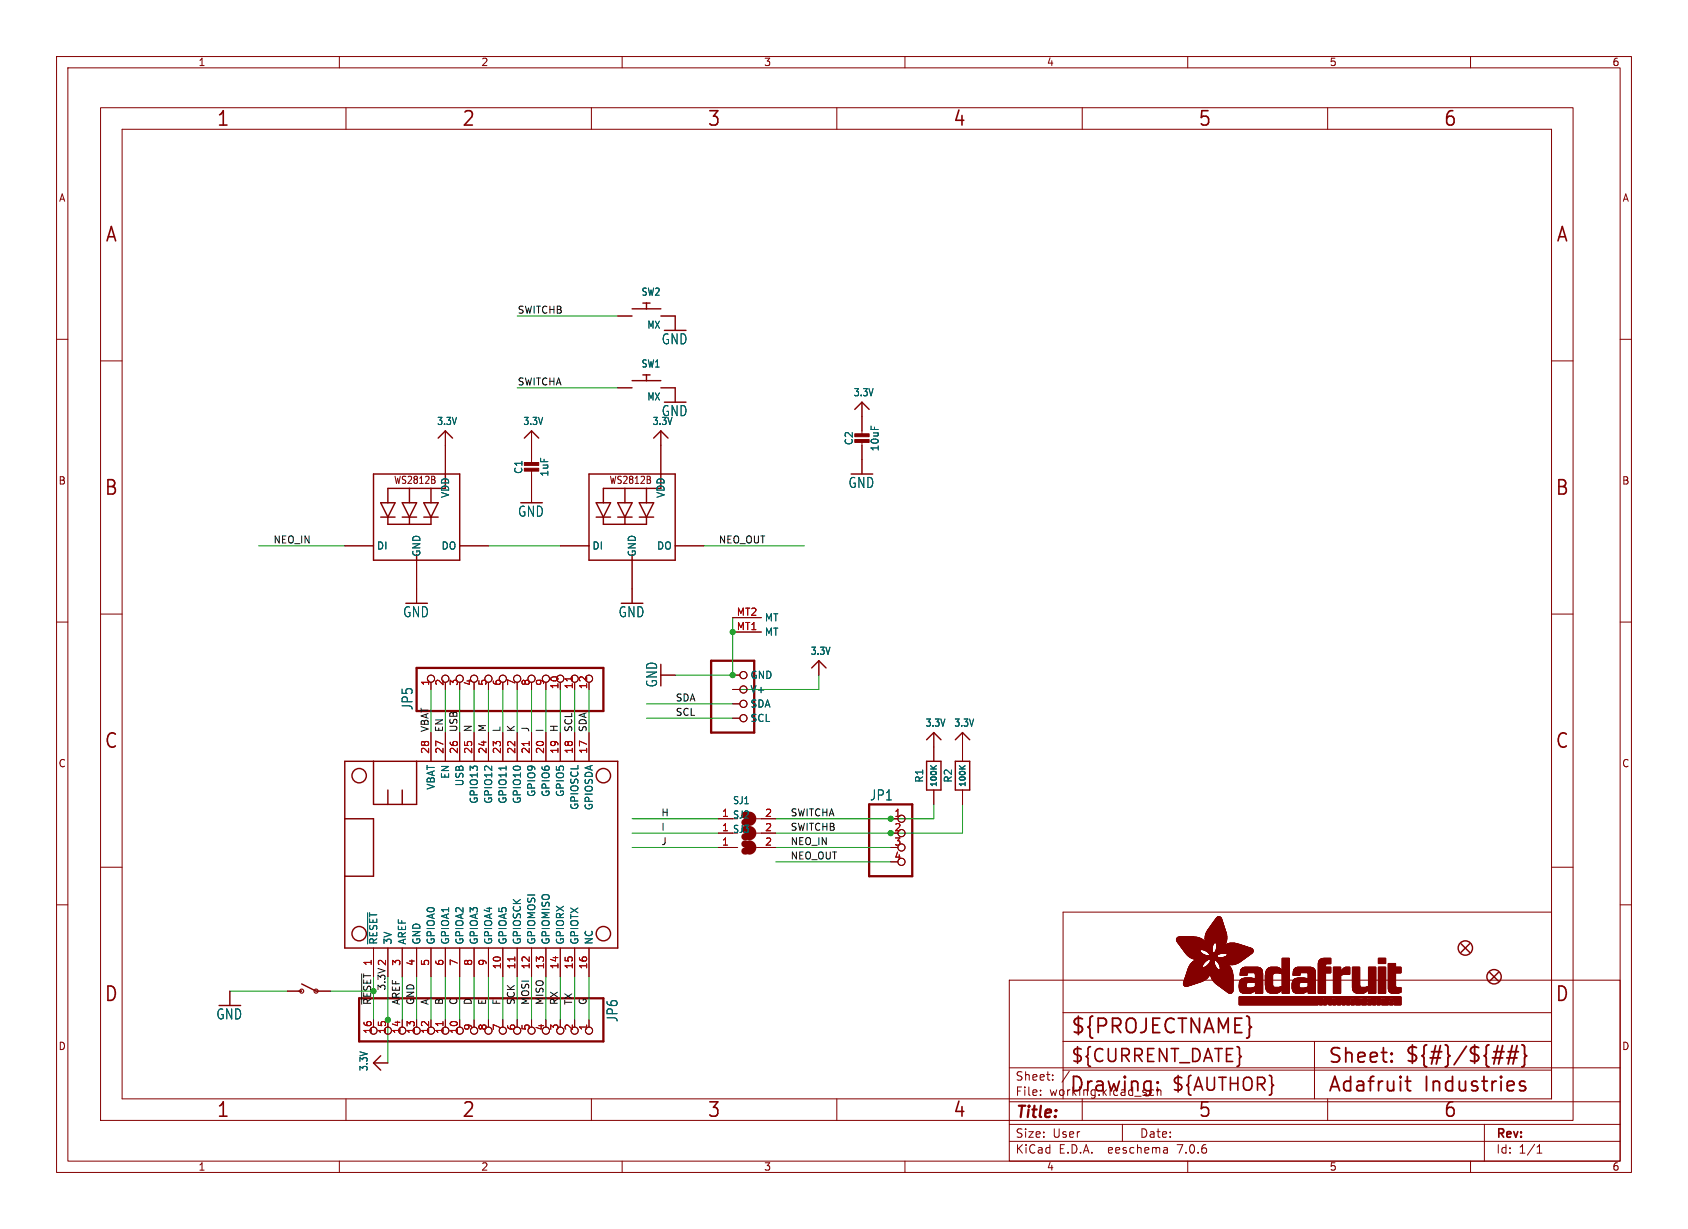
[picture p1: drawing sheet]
<svg xmlns="http://www.w3.org/2000/svg" width="298mm" height="217mm" viewBox="0 0 298 217" stroke-linecap="round" stroke-linejoin="round" font-family="sans-serif">
<defs><g id="words">
<g font-size="3.5" fill="#840000">
<text x="38.2" y="22.7">1</text>
<text x="81.6" y="22.7">2</text>
<text x="125" y="22.7">3</text>
<text x="168.4" y="22.7">4</text>
<text x="211.8" y="22.7">5</text>
<text x="255.1" y="22.7">6</text>
<text x="18.5" y="43.1">A</text>
<text x="275" y="43.1">A</text>
<text x="18.3" y="87.9">B</text>
<text x="274.9" y="87.9">B</text>
<text x="18.3" y="132.7">C</text>
<text x="274.9" y="132.7">C</text>
<text x="18.3" y="177.4">D</text>
<text x="274.9" y="177.4">D</text>
<text x="189.2" y="183.2">${PROJECTNAME}</text>
<text x="234.7" y="188.4">Sheet:</text>
<text x="248.3" y="188.3">${#}/${##}</text>
<text x="38.2" y="197.9">1</text>
<text x="81.6" y="197.9">2</text>
<text x="125" y="197.9">3</text>
<text x="168.4" y="197.9">4</text>
<text x="189" y="193.5">Drawing:</text>
<text x="211.8" y="197.9">5</text>
<text x="234.7" y="193.5">Adafruit</text>
<text x="251.8" y="193.5">Industries</text>
<text x="255.1" y="197.9">6</text>
</g>
<g font-size="3.2" fill="#840000">
<text x="189.2" y="188.2">${CURRENT_DATE}</text>
<text x="207" y="193.3">${AUTHOR}</text>
</g>
<text font-size="2.8" fill="#840000" x="179.4" y="198.2">Title:</text>
<g font-size="2.5" fill="#006464">
<text x="116.9" y="61.1">GND</text>
<text x="116.9" y="73.8">GND</text>
<text x="149.9" y="86.5">GND</text>
<text x="91.5" y="91.6">GND</text>
<text x="71.2" y="109.4">GND</text>
<text x="109.3" y="109.4">GND</text>
<text x="73.2" y="125.7" transform="rotate(-90 73.2 125.7)">JP5</text>
<text x="116.4" y="121.7" transform="rotate(-90 116.4 121.7)">GND</text>
<text x="153.7" y="141.7">JP1</text>
<text x="38.2" y="180.5">GND</text>
<text x="109.4" y="180.8" transform="rotate(-90 109.4 180.8)">JP6</text>
</g>
<g font-size="2.1" fill="#840000">
<text x="179.4" y="191.3">Sheet:</text>
<text x="179.4" y="194">File:</text>
<text x="185.5" y="194">working.kicad_sch</text>
<text x="179.4" y="201.4">Size:</text>
<text x="186.1" y="201.4">User</text>
<text x="201.4" y="201.4">Date:</text>
<text x="264.4" y="201.6">Rev:</text>
<text x="179.4" y="204.2">KiCad</text>
<text x="187.2" y="204.2">E.D.A.</text>
<text x="196.1" y="204.2">eeschema</text>
<text x="208.4" y="204.2">7.0.6</text>
<text x="264.4" y="204.2">Id:</text>
<text x="268.5" y="204.2">1/1</text>
</g>
<g font-size="1.8" fill="#840000">
<text x="35" y="11.9">1</text>
<text x="85" y="11.9">2</text>
<text x="135" y="11.9">3</text>
<text x="185" y="11.9">4</text>
<text x="235" y="11.9">5</text>
<text x="285" y="11.9">6</text>
<text x="10.3" y="35.9">A</text>
<text x="286.8" y="35.9">A</text>
<text x="10.3" y="85.9">B</text>
<text x="69.6" y="85.8">WS2812B</text>
<text x="107.7" y="85.8">WS2812B</text>
<text x="286.7" y="85.9">B</text>
<text x="10.3" y="135.9">C</text>
<text x="286.7" y="135.9">C</text>
<text x="10.3" y="185.9">D</text>
<text x="286.7" y="185.9">D</text>
<text x="35" y="207.2">1</text>
<text x="85" y="207.2">2</text>
<text x="135" y="207.2">3</text>
<text x="185" y="207.2">4</text>
<text x="235" y="207.2">5</text>
<text x="285" y="207.2">6</text>
</g>
<g font-size="1.8" fill="#006464">
<text x="113.3" y="52.5">SW2</text>
<text x="114.4" y="58.3">MX</text>
<text x="113.3" y="65.2">SW1</text>
<text x="114.4" y="71">MX</text>
<text x="150.8" y="70.3">3.3V</text>
<text x="77.2" y="75.4">3.3V</text>
<text x="92.4" y="75.4">3.3V</text>
<text x="115.3" y="75.4">3.3V</text>
<text x="92.6" y="83.9" transform="rotate(-90 92.6 83.9)">C1</text>
<text x="151" y="78.8" transform="rotate(-90 151 78.8)">C2</text>
<text x="155.6" y="79.9" transform="rotate(-90 155.6 79.9)">10uF</text>
<text x="79.6" y="88.2" transform="rotate(-90 79.6 88.2)">VDD</text>
<text x="97.1" y="84.4" transform="rotate(-90 97.1 84.4)">1uF</text>
<text x="117.7" y="88.2" transform="rotate(-90 117.7 88.2)">VDD</text>
<text x="66.5" y="97.4">DI</text>
<text x="74.5" y="98.6" transform="rotate(-90 74.5 98.6)">GND</text>
<text x="78" y="97.4">DO</text>
<text x="104.6" y="97.4">DI</text>
<text x="112.6" y="98.6" transform="rotate(-90 112.6 98.6)">GND</text>
<text x="116.1" y="97.4">DO</text>
<text x="135.1" y="112.6">MT</text>
<text x="135.1" y="110.1">MT</text>
<text x="143.2" y="116">3.3V</text>
<text x="132.6" y="120.2">GND</text>
<text x="132.6" y="122.8">V+</text>
<text x="132.6" y="125.3">SDA</text>
<text x="132.6" y="127.9">SCL</text>
<text x="163.5" y="128.7">3.3V</text>
<text x="168.6" y="128.7">3.3V</text>
<text x="79.6" y="137.8" transform="rotate(-90 79.6 137.8)">EN</text>
<text x="77.1" y="139.7" transform="rotate(-90 77.1 139.7)">VBAT</text>
<text x="82.1" y="139.1" transform="rotate(-90 82.1 139.1)">USB</text>
<text x="84.7" y="142.2" transform="rotate(-90 84.7 142.2)">GPIO13</text>
<text x="87.2" y="142.2" transform="rotate(-90 87.2 142.2)">GPIO12</text>
<text x="89.8" y="142.2" transform="rotate(-90 89.8 142.2)">GPIO11</text>
<text x="92.3" y="142.2" transform="rotate(-90 92.3 142.2)">GPIO10</text>
<text x="94.8" y="141" transform="rotate(-90 94.8 141)">GPIO9</text>
<text x="97.4" y="141" transform="rotate(-90 97.4 141)">GPIO6</text>
<text x="99.9" y="141" transform="rotate(-90 99.9 141)">GPIO5</text>
<text x="102.5" y="143.3" transform="rotate(-90 102.5 143.3)">GPIOSCL</text>
<text x="105" y="143.4" transform="rotate(-90 105 143.4)">GPIOSDA</text>
<text x="129.5" y="142.4">SJ1</text>
<text x="163.4" y="138.5" transform="rotate(-90 163.4 138.5)">R1</text>
<text x="168.5" y="138.5" transform="rotate(-90 168.5 138.5)">R2</text>
<text x="127.6" y="144.5">1 SJ2</text>
<text x="66.9" y="167.1" transform="rotate(-90 66.9 167.1)">~{RESET}</text>
<text x="69.4" y="167.1" transform="rotate(-90 69.4 167.1)">3V</text>
<text x="72" y="167.1" transform="rotate(-90 72 167.1)">AREF</text>
<text x="74.5" y="167.1" transform="rotate(-90 74.5 167.1)">GND</text>
<text x="77.1" y="167.1" transform="rotate(-90 77.1 167.1)">GPIOA0</text>
<text x="79.6" y="167.1" transform="rotate(-90 79.6 167.1)">GPIOA1</text>
<text x="82.1" y="167.1" transform="rotate(-90 82.1 167.1)">GPIOA2</text>
<text x="84.7" y="167.1" transform="rotate(-90 84.7 167.1)">GPIOA3</text>
<text x="87.2" y="167.1" transform="rotate(-90 87.2 167.1)">GPIOA4</text>
<text x="89.8" y="167.1" transform="rotate(-90 89.8 167.1)">GPIOA5</text>
<text x="92.3" y="167.1" transform="rotate(-90 92.3 167.1)">GPIOSCK</text>
<text x="94.8" y="167.1" transform="rotate(-90 94.8 167.1)">GPIOMOSI</text>
<text x="97.4" y="167.1" transform="rotate(-90 97.4 167.1)">GPIOMISO</text>
<text x="99.9" y="167.1" transform="rotate(-90 99.9 167.1)">GPIORX</text>
<text x="102.5" y="167.1" transform="rotate(-90 102.5 167.1)">GPIOTX</text>
<text x="105" y="167.1" transform="rotate(-90 105 167.1)">NC</text>
<text x="65.2" y="189.5" transform="rotate(-90 65.2 189.5)">3.3V</text>
</g>
<g font-size="1.8" fill="#a90000">
<text x="130.2" y="111.5">MT1</text>
<text x="130.2" y="109">MT2</text>
<text x="75.9" y="121.4" transform="rotate(-90 75.9 121.4)">1</text>
<text x="78.5" y="121.4" transform="rotate(-90 78.5 121.4)">2</text>
<text x="81" y="121.4" transform="rotate(-90 81 121.4)">3</text>
<text x="83.6" y="121.4" transform="rotate(-90 83.6 121.4)">4</text>
<text x="86.1" y="121.4" transform="rotate(-90 86.1 121.4)">5</text>
<text x="88.6" y="121.4" transform="rotate(-90 88.6 121.4)">6</text>
<text x="91.2" y="121.4" transform="rotate(-90 91.2 121.4)">7</text>
<text x="93.7" y="121.4" transform="rotate(-90 93.7 121.4)">8</text>
<text x="96.3" y="121.4" transform="rotate(-90 96.3 121.4)">9</text>
<text x="98.8" y="122" transform="rotate(-90 98.8 122)">10</text>
<text x="101.3" y="122" transform="rotate(-90 101.3 122)">11</text>
<text x="103.9" y="122" transform="rotate(-90 103.9 122)">12</text>
<text x="75.9" y="133.4" transform="rotate(-90 75.9 133.4)">28</text>
<text x="78.5" y="133.4" transform="rotate(-90 78.5 133.4)">27</text>
<text x="81" y="133.4" transform="rotate(-90 81 133.4)">26</text>
<text x="83.6" y="133.4" transform="rotate(-90 83.6 133.4)">25</text>
<text x="86.1" y="133.4" transform="rotate(-90 86.1 133.4)">24</text>
<text x="88.6" y="133.4" transform="rotate(-90 88.6 133.4)">23</text>
<text x="91.2" y="133.4" transform="rotate(-90 91.2 133.4)">22</text>
<text x="93.7" y="133.4" transform="rotate(-90 93.7 133.4)">21</text>
<text x="96.3" y="133.4" transform="rotate(-90 96.3 133.4)">20</text>
<text x="98.8" y="133.4" transform="rotate(-90 98.8 133.4)">19</text>
<text x="101.3" y="133.4" transform="rotate(-90 101.3 133.4)">18</text>
<text x="103.9" y="133.4" transform="rotate(-90 103.9 133.4)">17</text>
<text x="127.6" y="147.1">1 SJ3</text>
<text x="127.6" y="149.6">1</text>
<text x="135.2" y="147.1">2</text>
<text x="135.2" y="144.5">2</text>
<text x="135.2" y="149.6">2</text>
<text x="158" y="144.5">1</text>
<text x="158" y="147.1">2</text>
<text x="158" y="149.6">3</text>
<text x="158" y="152.1">4</text>
<text x="65.8" y="170.9" transform="rotate(-90 65.8 170.9)">1</text>
<text x="68.3" y="170.9" transform="rotate(-90 68.3 170.9)">2</text>
<text x="70.9" y="170.9" transform="rotate(-90 70.9 170.9)">3</text>
<text x="73.4" y="170.9" transform="rotate(-90 73.4 170.9)">4</text>
<text x="75.9" y="170.9" transform="rotate(-90 75.9 170.9)">5</text>
<text x="78.5" y="170.9" transform="rotate(-90 78.5 170.9)">6</text>
<text x="81" y="170.9" transform="rotate(-90 81 170.9)">7</text>
<text x="83.6" y="170.9" transform="rotate(-90 83.6 170.9)">8</text>
<text x="86.1" y="170.9" transform="rotate(-90 86.1 170.9)">9</text>
<text x="88.6" y="171.5" transform="rotate(-90 88.6 171.5)">10</text>
<text x="91.2" y="171.5" transform="rotate(-90 91.2 171.5)">11</text>
<text x="93.7" y="171.5" transform="rotate(-90 93.7 171.5)">12</text>
<text x="96.3" y="171.5" transform="rotate(-90 96.3 171.5)">13</text>
<text x="98.8" y="171.5" transform="rotate(-90 98.8 171.5)">14</text>
<text x="101.3" y="171.5" transform="rotate(-90 101.3 171.5)">15</text>
<text x="103.9" y="171.5" transform="rotate(-90 103.9 171.5)">16</text>
<text x="65.8" y="182.9" transform="rotate(-90 65.8 182.9)">16</text>
<text x="68.3" y="182.9" transform="rotate(-90 68.3 182.9)">15</text>
<text x="70.9" y="182.9" transform="rotate(-90 70.9 182.9)">14</text>
<text x="73.4" y="182.9" transform="rotate(-90 73.4 182.9)">13</text>
<text x="75.9" y="182.9" transform="rotate(-90 75.9 182.9)">12</text>
<text x="78.5" y="182.9" transform="rotate(-90 78.5 182.9)">11</text>
<text x="81" y="182.9" transform="rotate(-90 81 182.9)">10</text>
<text x="83.6" y="182.3" transform="rotate(-90 83.6 182.3)">9</text>
<text x="86.1" y="182.3" transform="rotate(-90 86.1 182.3)">8</text>
<text x="88.6" y="182.3" transform="rotate(-90 88.6 182.3)">7</text>
<text x="91.2" y="182.3" transform="rotate(-90 91.2 182.3)">6</text>
<text x="93.7" y="182.3" transform="rotate(-90 93.7 182.3)">5</text>
<text x="96.3" y="182.3" transform="rotate(-90 96.3 182.3)">4</text>
<text x="98.8" y="182.3" transform="rotate(-90 98.8 182.3)">3</text>
<text x="101.3" y="182.3" transform="rotate(-90 101.3 182.3)">2</text>
<text x="103.9" y="182.3" transform="rotate(-90 103.9 182.3)">1</text>
</g>
<g font-size="1.7" fill="#0f0f0f">
<text x="91.4" y="55.5">SWITCHB</text>
<text x="91.4" y="68.2">SWITCHA</text>
<text x="48.3" y="96.2">NEO_IN</text>
<text x="127" y="96.2">NEO_OUT</text>
<text x="119.4" y="124.1">SDA</text>
<text x="75.9" y="129.5" transform="rotate(-90 75.9 129.5)">VBAT</text>
<text x="78.4" y="129.5" transform="rotate(-90 78.4 129.5)">EN</text>
<text x="80.9" y="129.5" transform="rotate(-90 80.9 129.5)">USB</text>
<text x="83.5" y="129.5" transform="rotate(-90 83.5 129.5)">N</text>
<text x="86" y="129.5" transform="rotate(-90 86 129.5)">M</text>
<text x="88.6" y="129.5" transform="rotate(-90 88.6 129.5)">L</text>
<text x="91.1" y="129.5" transform="rotate(-90 91.1 129.5)">K</text>
<text x="93.6" y="129.5" transform="rotate(-90 93.6 129.5)">J</text>
<text x="96.2" y="129.5" transform="rotate(-90 96.2 129.5)">I</text>
<text x="98.7" y="129.5" transform="rotate(-90 98.7 129.5)">H</text>
<text x="101.3" y="129.5" transform="rotate(-90 101.3 129.5)">SCL</text>
<text x="103.8" y="129.5" transform="rotate(-90 103.8 129.5)">SDA</text>
<text x="119.4" y="126.7">SCL</text>
<text x="116.8" y="147">I</text>
<text x="116.8" y="144.4">H</text>
<text x="116.8" y="149.5">J</text>
<text x="139.7" y="147">SWITCHB</text>
<text x="139.7" y="144.4">SWITCHA</text>
<text x="139.7" y="149.5">NEO_IN</text>
<text x="139.7" y="152.1">NEO_OUT</text>
<text x="68.2" y="175.3" transform="rotate(-90 68.2 175.3)">3.3V 2</text>
<text x="70.8" y="177.8" transform="rotate(-90 70.8 177.8)">AREF</text>
<text x="73.3" y="177.8" transform="rotate(-90 73.3 177.8)">GND</text>
<text x="75.9" y="177.8" transform="rotate(-90 75.9 177.8)">A</text>
<text x="78.4" y="177.8" transform="rotate(-90 78.4 177.8)">B</text>
<text x="80.9" y="177.8" transform="rotate(-90 80.9 177.8)">C</text>
<text x="83.5" y="177.8" transform="rotate(-90 83.5 177.8)">D</text>
<text x="86" y="177.8" transform="rotate(-90 86 177.8)">E</text>
<text x="88.6" y="177.8" transform="rotate(-90 88.6 177.8)">F</text>
<text x="91.1" y="177.8" transform="rotate(-90 91.1 177.8)">SCK</text>
<text x="93.6" y="177.8" transform="rotate(-90 93.6 177.8)">MOSI</text>
<text x="96.2" y="177.8" transform="rotate(-90 96.2 177.8)">MISO</text>
<text x="98.7" y="177.8" transform="rotate(-90 98.7 177.8)">RX</text>
<text x="101.3" y="177.8" transform="rotate(-90 101.3 177.8)">TX</text>
<text x="103.8" y="177.8" transform="rotate(-90 103.8 177.8)">G</text>
</g>
<text font-size="1.7" fill="#009600" x="65.7" y="177.8" transform="rotate(-90 65.7 177.8)">~{RESET}</text>
<g font-size="1.4" fill="#006464">
<text x="165.9" y="139.3" transform="rotate(-90 165.9 139.3)">100K</text>
<text x="171" y="139.3" transform="rotate(-90 171 139.3)">100K</text>
</g>
</g></defs>
<g fill="none" stroke="#840000" stroke-width=".18">
<path d="M10 10h278.5v197.3h-278.5zM12 12h274.5v193.3h-274.5zM17.8 19h260.3v179.1h-260.3zM60 10v2M61.2 19v3.9M104.6 19v3.9M110 10v2M148 19v3.9M160 10v2M191.3 19v3.9M210 10v2M234.7 19v3.9"/>
<path d="M260 10v2M21.6 22.9h252.7v171.4h-252.7zM10 60h2M109.2 55.9h2.6M116.8 55.9h2.6v2.5M286.5 60h2M17.8 63.8h3.8M78.7 76.2v7.6M94 76.2v5.8M109.2 68.6h2.6M116.8 68.6h2.6v2.5M116.8 76.2v7.6"/>
<path d="M152.4 71.1v5.9M152.4 78v5.8M274.3 63.8h3.8M61 96.5h5M73.7 99.1v7.6M76.9 84.9v.5M81.3 96.5h5.1M94 83.1v5.8M99.1 96.5h5M111.8 99.1v7.6M115 84.9v.5M119.4 96.5h5.1"/>
<path d="M10 110h2M17.8 108.6h3.8M116.8 119.4h2.6M129.5 111.8h5.1M129.5 109.2h5.1M129.5 119.4h1.3M144.8 116.8v2.6M274.3 108.6h3.8M286.5 110h2M76.2 120.6v1.3M76.2 129.5v5.1M78.7 129.5v5.1"/>
<path d="M81.3 120.6v1.3M81.3 129.5v5.1M83.8 129.5v5.1M86.4 120.6v1.3M86.4 129.5v5.1M88.9 120.6v1.3M88.9 129.5v5.1M91.4 120.6v1.3M91.4 129.5v5.1M94 120.6v1.3M94 129.5v5.1M96.5 120.6v1.3"/>
<path d="M96.5 129.5v5.1M99.1 129.5v5.1M101.6 129.5v5.1M104.1 129.5v5.1M129.5 121.9h1.3M129.5 124.5h1.3M129.5 127h1.3M165.1 129.5v5.1M165.1 139.7v2.5M170.2 129.5v5.1M170.2 139.7v2.5M10 160h2"/>
<path d="M17.8 153.4h3.8M127 144.8h2.5M127 149.9h3.4M127 147.3h2.5M133.7 144.8h3.5M133.7 149.9h3.5M133.7 147.3h3.5M157.5 144.8h1.2M157.5 149.9h1.2M274.3 153.4h3.8M286.5 160h2M40.6 175.3v2.5"/>
<path d="M50.8 175.3h2.5M55.9 175.3h2.5M66 167.6v5.1M68.6 167.6v5.1M71.1 167.6v5.1M73.7 167.6v5.1M76.2 167.6v5.1M78.7 167.6v5.1M81.3 167.6v5.1M83.8 167.6v5.1M86.4 167.6v5.1M88.9 167.6v5.1"/>
<path d="M91.4 167.6v5.1M94 167.6v5.1M96.5 167.6v5.1M99.1 167.6v5.1M101.6 167.6v5.1M104.1 167.6v5.1M178.4 173.3h108.1v32h-108.1zM188 179.1h86.3M274.3 161.3h-86.3v33M61.2 194.3v3.8M66 180.3v1.3M66 188h2.6"/>
<path d="M68.6 180.3v1.3M71.1 180.3v1.3M73.7 180.3v1.3M76.2 180.3v1.3M78.7 180.3v1.3M81.3 180.3v1.3M83.8 180.3v1.3M86.4 180.3v1.3M88.9 180.3v1.3M91.4 180.3v1.3M94 180.3v1.3M96.5 180.3v1.3"/>
<path d="M99.1 180.3v1.3M101.6 180.3v1.3M104.1 180.3v1.3M104.6 194.3v3.8M148 194.3v3.8M178.4 198.8h108.1M178.4 194.8h108.1M178.4 188.8h108.1M184 193.6v.1M184 192.8v.1M186.1 190.9v.1M186.1 190.1v.1"/>
<path d="M188 184.1h86.3M188 189.2h86.3M189.1 189.4l-1.3 2M191.3 194.3v3.8M198.4 198.8v3M203.8 192.7l.2 .1M204 193.6l-.2 .1M204.6 192.2v1.5M204.6 192.9l.2-.2 .4 .1 .1 .9M232.4 184.1v10.2M234.7 194.3v3.8M262.5 198.8v6.5"/>
<path d="M60 205.3v2M110 205.3v2M160 205.3v2M178.4 201.8h108.1M206.3 203l.1 .9M206.4 203.8l-.1 .1M206.4 203.3h-.1M210 205.3v2M260 205.3v2M271.8 203.9h.8M271.8 202.8l.4-.4v1.5"/>
<circle cx="131.4" cy="119.4" r=".63"/>
<circle cx="76.2" cy="120" r=".63"/>
<circle cx="78.7" cy="120" r=".63"/>
<circle cx="81.3" cy="120" r=".63"/>
<circle cx="83.8" cy="120" r=".63"/>
<circle cx="86.4" cy="120" r=".63"/>
<circle cx="88.9" cy="120" r=".63"/>
<circle cx="91.4" cy="120" r=".63"/>
<circle cx="94" cy="120" r=".63"/>
<circle cx="96.5" cy="120" r=".63"/>
<circle cx="99.1" cy="120" r=".63"/>
<circle cx="101.6" cy="120" r=".63"/>
<circle cx="104.1" cy="120" r=".63"/>
<circle cx="131.4" cy="124.5" r=".63"/>
<circle cx="131.4" cy="127" r=".63"/>
<circle cx="131.4" cy="121.9" r=".63"/>
<circle cx="159.4" cy="147.3" r=".63"/>
<circle cx="159.4" cy="144.8" r=".63"/>
<circle cx="159.4" cy="152.4" r=".63"/>
<circle cx="159.4" cy="149.9" r=".63"/>
<circle cx="66" cy="182.2" r=".63"/>
<circle cx="68.6" cy="182.2" r=".63"/>
<circle cx="71.1" cy="182.2" r=".63"/>
<circle cx="73.7" cy="182.2" r=".63"/>
<circle cx="76.2" cy="182.2" r=".63"/>
<circle cx="78.7" cy="182.2" r=".63"/>
<circle cx="81.3" cy="182.2" r=".63"/>
<circle cx="83.8" cy="182.2" r=".63"/>
<circle cx="86.4" cy="182.2" r=".63"/>
<circle cx="88.9" cy="182.2" r=".63"/>
<circle cx="91.4" cy="182.2" r=".63"/>
<circle cx="94" cy="182.2" r=".63"/>
<circle cx="96.5" cy="182.2" r=".63"/>
<circle cx="99.1" cy="182.2" r=".63"/>
<circle cx="101.6" cy="182.2" r=".63"/>
<circle cx="104.1" cy="182.2" r=".63"/>
</g>
<g fill="none" stroke="#840000" stroke-width=".25">
<path d="M111.8 54.6h5M113.7 53.6h1.2M114.3 53.6v1M77.5 77.5l1.2-1.3 1.3 1.3M92.7 77.5l1.3-1.3 1.2 1.3M111.8 67.3h5M113.7 66.3h1.2M114.3 66.3v1M115.6 77.5l1.2-1.3 1.3 1.3M151.1 72.4l1.3-1.3 1.3 1.3M66 83.8h15.3v15.3h-15.3zM67.3 91.4h2.5"/>
<path d="M67.3 88.9h2.5l-1.2 2.5zM68.6 91.4v1.3h7.6v-1.3M71.1 91.4h2.6M71.1 88.9h2.6l-1.3 2.5zM72.4 86.4v2.5M72.4 91.4v1.3M74.9 91.4h2.6M74.9 88.9h2.6l-1.3 2.5zM76.2 86.4v2.5M78.7 83.8v2.6h-10.1v2.5M104.1 83.8h15.3v15.3h-15.3zM105.4 91.4h2.5"/>
<path d="M105.4 88.9h2.5l-1.2 2.5zM106.7 91.4v1.3h7.6v-1.3M109.2 91.4h2.6M109.2 88.9h2.6l-1.3 2.5zM110.5 86.4v2.5M110.5 91.4v1.3M113 91.4h2.6M113 88.9h2.6l-1.3 2.5zM114.3 86.4v2.5M116.8 83.8v2.6h-10.1v2.5M143.5 118.1l1.3-1.3 1.2 1.3M61 134.6h48.2v33h-48.2z"/>
<path d="M66 134.6v7.6h7.7v-7.6M68.6 139.7v2.5M71.1 139.7v2.5M163.8 134.6h2.6v5.1h-2.6zM163.8 130.8l1.3-1.3 1.3 1.3M168.9 134.6h2.5v5.1h-2.5zM168.9 130.8l1.3-1.3 1.2 1.3M61 144.8h5v10.1h-5M53.3 174l2.6 1.3M258.3 166.9l1.5 1.5M259.8 166.9l-1.5 1.5M263.4 172l1.5 1.5"/>
<path d="M264.9 172l-1.5 1.5M67.3 186.7l-1.3 1.3 1.3 1.2"/>
<circle cx="63.5" cy="137.2" r="1.27"/>
<circle cx="106.7" cy="137.2" r="1.27"/>
<circle cx="63.5" cy="165.1" r="1.27"/>
<circle cx="106.7" cy="165.1" r="1.27"/>
<circle cx="259.1" cy="167.6" r="1.27"/>
<circle cx="264.2" cy="172.7" r="1.27"/>
</g>
<path d="M164.5 135.4l.6 .6M165.6 135.4l-.6 .4M169.6 135.4l.6 .6M170.6 135.4l-.5 .4" fill="none" stroke="#006464" stroke-width=".2"/>
<path d="M73.7 118.1h33v7.6h-33zM125.7 116.8h7.6v12.7h-7.6zM153.7 142.2h7.6v12.7h-7.6zM63.5 176.5h43.2v7.6h-43.2z" fill="none" stroke="#840000" stroke-width=".41"/>
<path d="M101.2 119.7v.7M93.6 131.1v.7M91 169.2v.7M78.3 180.6v.8" fill="none" stroke="#a90000" stroke-width=".18"/>
<g fill="#840000" stroke="#840000" stroke-width=".18">
<path d="M151.1 77.7h2.6v.5h-2.6z"/>
<path d="M151.1 76.7h2.6v.5h-2.6z"/>
<path d="M208 166.3h4.8z"/>
<path d="M208 166.2l4.8 .1z"/>
<path d="M208 166.2h4.8z"/>
<path d="M208 166.2h4.7z"/>
<path d="M208 166.1l4.7 .1z"/>
<path d="M208 166.1h4.6z"/>
<path d="M208 166l4.5 .1z"/>
<path d="M208 166h4.5z"/>
<path d="M208 166.4h4.9z"/>
<path d="M208 166.3l4.9 .1z"/>
<path d="M208 166h4.4z"/>
<path d="M208 165.9l4.4 .1z"/>
<path d="M208.1 166.4l4.9 .1z"/>
<path d="M208.1 165.9h4.2z"/>
<path d="M208.1 166.5h4.9z"/>
<path d="M208.1 165.9h4.1z"/>
<path d="M208.1 165.8l4 .1z"/>
<path d="M208.1 166.6h5z"/>
<path d="M208.1 166.5l4.9 .1z"/>
<path d="M208.1 165.8h3.9z"/>
<path d="M208.2 166.6h4.9z"/>
<path d="M208.2 165.8h3.6z"/>
<path d="M208.2 166.6l4.9 .1z"/>
<path d="M208.2 165.7l3.5 .1z"/>
<path d="M208.2 166.7h5z"/>
<path d="M208.2 166.7h4.9z"/>
<path d="M208.3 166.7l4.9 .1z"/>
<path d="M208.3 165.7h3.3z"/>
<path d="M208.3 166.8h6.3z"/>
<path d="M208.3 166.8h4.9z"/>
<path d="M208.3 166.8l6.3 .1z"/>
<path d="M208.4 166.9h6.2z"/>
<path d="M208.4 167h6.1z"/>
<path d="M208.4 166.9l6.1 .1z"/>
<path d="M208.4 165.7h2.8z"/>
<path d="M208.5 167h6z"/>
<path d="M208.5 167l6 .1z"/>
<path d="M208.6 167.1h5.9z"/>
<path d="M208.6 167.1l5.8 .1z"/>
<path d="M208.6 167.2h5.8z"/>
<path d="M208.7 167.2l5.7 .1z"/>
<path d="M208.7 167.3h5.7z"/>
<path d="M208.7 167.3l5.7 .1z"/>
<path d="M208.8 167.4h5.6z"/>
<path d="M208.8 167.5h5.5z"/>
<path d="M208.8 167.4l5.5 .1z"/>
<path d="M208.9 167.5l5.4 .1z"/>
<path d="M208.9 167.6h5.4z"/>
<path d="M208.9 167.6l5.4 .1z"/>
<path d="M209 167.7h5.3z"/>
<path d="M209 167.7l5.3 .1z"/>
<path d="M209 167.8h5.3z"/>
<path d="M209.1 167.8h5.2z"/>
<path d="M209.1 167.8l5.2 .1z"/>
<path d="M209.1 167.9h5.2z"/>
<path d="M209.2 167.9l3.1 .1z"/>
<path d="M209.2 168h3z"/>
<path d="M209.2 174.1h1.8z"/>
<path d="M209.2 174l1.8 .1z"/>
<path d="M209.2 174h2z"/>
<path d="M209.2 174h2.1z"/>
<path d="M209.2 173.9l2.1 .1z"/>
<path d="M209.2 173.9h2.3z"/>
<path d="M209.2 173.9h2.4z"/>
<path d="M209.2 173.8l2.4 .1z"/>
<path d="M209.2 173.8h2.6z"/>
<path d="M209.2 168l3 .1z"/>
<path d="M209.3 174.1l1.4 .1z"/>
<path d="M209.3 174.1h1.5z"/>
<path d="M209.3 173.8h2.6z"/>
<path d="M209.3 173.7l2.6 .1z"/>
<path d="M209.3 173.7h2.8z"/>
<path d="M209.3 168.1h2.9z"/>
<path d="M209.3 174.2h1.2z"/>
<path d="M209.3 174.2h1.3z"/>
<path d="M209.3 173.7h2.9z"/>
<path d="M209.3 173.6l3 .1z"/>
<path d="M209.3 173.6h3.1z"/>
<path d="M209.3 173.6h3.2z"/>
<path d="M209.3 168.1l2.9 .1z"/>
<path d="M209.3 174.2l1.1 .1z"/>
<path d="M209.3 173.5l3.3 .1z"/>
<path d="M209.3 173.5h3.3z"/>
<path d="M209.3 173.4l3.4 .1z"/>
<path d="M209.3 173.4h3.5z"/>
<path d="M209.3 168.2h2.9z"/>
<path d="M209.4 174.3h.9z"/>
<path d="M209.4 173.4h3.4z"/>
<path d="M209.4 174.3h.8z"/>
<path d="M209.4 173.3l3.5 .1z"/>
<path d="M209.4 173.3h3.5z"/>
<path d="M209.4 173.3h3.6z"/>
<path d="M209.4 173.2l3.7 .1z"/>
<path d="M209.4 168.3h2.8z"/>
<path d="M209.4 168.2l2.8 .1z"/>
<path d="M209.4 174.3l.7 .1z"/>
<path d="M209.4 173.2h3.7z"/>
<path d="M209.4 173.2h3.8z"/>
<path d="M209.4 173.1l3.8 .1z"/>
<path d="M209.4 173.1h3.9z"/>
<path d="M209.5 173.1h3.8z"/>
<path d="M209.5 173l3.8 .1z"/>
<path d="M209.5 168.3l2.8 .1z"/>
<path d="M209.5 174.4h.5z"/>
<path d="M209.5 173h3.9z"/>
<path d="M209.5 172.9l4 .1z"/>
<path d="M209.5 168.4h2.8z"/>
<path d="M209.5 172.9h4z"/>
<path d="M209.5 172.8l4.1 .1z"/>
<path d="M209.5 172.8h4.1z"/>
<path d="M209.5 168.4l2.9 .1z"/>
<path d="M209.6 172.8h4z"/>
<path d="M209.6 172.7l4 .1z"/>
<path d="M209.6 168.5h2.8z"/>
<path d="M209.6 174.4h.3z"/>
<path d="M209.6 172.7h4.1z"/>
<path d="M209.6 172.6l4.1 .1z"/>
<path d="M209.6 168.5l2.9 .1z"/>
<path d="M209.6 172.6h4.1z"/>
<path d="M209.6 172.6h4.2z"/>
<path d="M209.6 172.5l4.2 .1z"/>
<path d="M209.6 172.5h4.2z"/>
<path d="M209.6 168.6h3z"/>
<path d="M209.6 168.6h2.9z"/>
<path d="M209.7 172.5h4.1z"/>
<path d="M209.7 172.4l4.1 .1z"/>
<path d="M209.7 172.4h4.2z"/>
<path d="M209.7 172.3l4.2 .1z"/>
<path d="M209.7 168.6l2.9 .1z"/>
<path d="M209.8 172.3h4.1z"/>
<path d="M209.8 172.2l4.1 .1z"/>
<path d="M209.8 172.2h4.1z"/>
<path d="M209.8 168.7l2.9 .1z"/>
<path d="M209.8 168.7h2.9z"/>
<path d="M209.8 172.1l4.2 .1z"/>
<path d="M209.8 172.1h4.2z"/>
<path d="M209.8 168.8h3z"/>
<path d="M209.8 172l4.2 .1z"/>
<path d="M209.8 172h4.2z"/>
<path d="M209.8 168.8h3.1z"/>
<path d="M209.9 171.9l4.1 .1z"/>
<path d="M209.9 171.9h4.1z"/>
<path d="M209.9 168.8l3 .1z"/>
<path d="M209.9 171.8l4.1 .1z"/>
<path d="M209.9 171.8h4.1z"/>
<path d="M209.9 168.9h3.1z"/>
<path d="M209.9 171.8h8z"/>
<path d="M209.9 171.7l8 .1z"/>
<path d="M209.9 171.7h7.9z"/>
<path d="M209.9 168.9h3.2z"/>
<path d="M210 171.6l7.8 .1z"/>
<path d="M210 171.6h7.8z"/>
<path d="M210 168.9l3.2 .1z"/>
<path d="M210 171.5l7.8 .1z"/>
<path d="M210 171.5h5.5z"/>
<path d="M210 169h3.3z"/>
<path d="M210 171.5h5.4z"/>
<path d="M210 171.4l5.4 .1z"/>
<path d="M210 171.4h5.3z"/>
<path d="M210 169h5.2z"/>
<path d="M210.1 171.3l5.1 .1z"/>
<path d="M210.1 171.3h5.1z"/>
<path d="M210.1 169l5.1 .1z"/>
<path d="M210.1 171.2l5 .1z"/>
<path d="M210.1 171.2h5z"/>
<path d="M210.1 171.1l5 .1z"/>
<path d="M210.1 171.1h4.9z"/>
<path d="M210.1 169.1h5z"/>
<path d="M210.2 171l2.5 .1z"/>
<path d="M210.2 171h2.5z"/>
<path d="M210.2 169.1h5z"/>
<path d="M210.2 171h2.4z"/>
<path d="M210.2 169.1l5 .1z"/>
<path d="M210.2 170.9l2.4 .1z"/>
<path d="M210.2 170.9h2.4z"/>
<path d="M210.2 169.2h5z"/>
<path d="M210.3 170.8l2.3 .1z"/>
<path d="M210.3 170.8h2.3z"/>
<path d="M210.3 169.2h4.9z"/>
<path d="M210.3 170.7l2.3 .1z"/>
<path d="M210.3 170.7h2.3z"/>
<path d="M210.3 169.2l5 .1z"/>
<path d="M210.4 170.7h2.2z"/>
<path d="M210.4 170.6l2.3 .1z"/>
<path d="M210.4 170.6h2.3z"/>
<path d="M210.4 169.3h5z"/>
<path d="M210.4 170.5l2.3 .1z"/>
<path d="M210.5 170.5h2.2z"/>
<path d="M210.5 169.3l5.2 .1z"/>
<path d="M210.5 170.4l2.3 .1z"/>
<path d="M210.5 170.4h2.3z"/>
<path d="M210.6 170.4h2.2z"/>
<path d="M210.6 169.4h9.6z"/>
<path d="M210.6 170.3l2.2 .1z"/>
<path d="M210.6 170.3h2.2z"/>
<path d="M210.7 170.3h2.2z"/>
<path d="M210.7 169.4l9.4 .1z"/>
<path d="M210.7 170.2l2.2 .1z"/>
<path d="M210.7 170.2h2.2z"/>
<path d="M210.8 170.2h2.2z"/>
<path d="M210.8 170.1l2.2 .1z"/>
<path d="M210.8 169.5h9.3z"/>
<path d="M210.8 170.1h2.2z"/>
<path d="M210.9 170.1h2.2z"/>
<path d="M211 170l2.1 .1z"/>
<path d="M211 170h2.1z"/>
<path d="M211 169.5l9 .1z"/>
<path d="M211 170h2.2z"/>
<path d="M211.1 169.9l2.2 .1z"/>
<path d="M211.1 169.9h2.2z"/>
<path d="M211.2 169.6h8.7z"/>
<path d="M211.2 169.8l2.1 .1z"/>
<path d="M211.3 169.8h2.1z"/>
<path d="M211.3 169.6h8.6z"/>
<path d="M211.4 169.7l2.1 .1z"/>
<path d="M211.5 169.7h2.1z"/>
<path d="M211.6 169.7h2z"/>
<path d="M211.7 169.6l2 .1z"/>
<path d="M212.7 167.9l1.6 .1z"/>
<path d="M212.8 168h1.5z"/>
<path d="M212.9 168h1.4z"/>
<path d="M212.9 171l2.1 .1z"/>
<path d="M213 171h2z"/>
<path d="M213 168l1.3 .1z"/>
<path d="M213 166h3.9z"/>
<path d="M213 165.9l3.9 .1z"/>
<path d="M213 165.9h3.9z"/>
<path d="M213 165.8l3.9 .1z"/>
<path d="M213.1 171h1.9z"/>
<path d="M213.1 168.1h1.2z"/>
<path d="M213.1 166.3l3.8 .1z"/>
<path d="M213.1 166.3h3.8z"/>
<path d="M213.1 166.2l3.8 .1z"/>
<path d="M213.1 166.2h3.8z"/>
<path d="M213.1 166.1l3.8 .1z"/>
<path d="M213.1 166.1h3.8z"/>
<path d="M213.1 166l3.8 .1z"/>
<path d="M213.1 165.8h3.8z"/>
<path d="M213.1 165.7l3.8 .1z"/>
<path d="M213.1 165.7h3.8z"/>
<path d="M213.1 165.6l3.8 .1z"/>
<path d="M213.1 165.6h3.8z"/>
<path d="M213.1 165.5l3.8 .1z"/>
<path d="M213.1 165.5h3.8z"/>
<path d="M213.1 166.4l3.7 .1z"/>
<path d="M213.1 166.4h3.8z"/>
<path d="M213.1 165.4l3.8 .1z"/>
<path d="M213.1 165.4h3.8z"/>
<path d="M213.1 170.9l1.9 .1z"/>
<path d="M213.1 166.5l3.7 .1z"/>
<path d="M213.1 166.5h3.7z"/>
<path d="M213.1 165.3l3.8 .1z"/>
<path d="M213.1 165.3h3.8z"/>
<path d="M213.2 170.9h1.7z"/>
<path d="M213.2 166.7h1.6z"/>
<path d="M213.2 166.6l3.6 .1z"/>
<path d="M213.2 166.6h3.6z"/>
<path d="M213.2 165.2l3.7 .1z"/>
<path d="M213.2 165.2h3.7z"/>
<path d="M213.2 165.1l3.7 .1z"/>
<path d="M213.2 168.1l1.1 .1z"/>
<path d="M213.2 166.7l1.5 .1z"/>
<path d="M213.2 166.7h1.5z"/>
<path d="M213.2 165.1h3.6z"/>
<path d="M213.2 165l3.6 .1z"/>
<path d="M213.3 170.9h1.6z"/>
<path d="M213.3 166.8h1.3z"/>
<path d="M213.3 165h3.5z"/>
<path d="M213.3 164.9l3.5 .1z"/>
<path d="M213.3 170.8l1.6 .1z"/>
<path d="M213.3 168.2h1z"/>
<path d="M213.3 164.9h3.5z"/>
<path d="M213.3 164.8l3.5 .1z"/>
<path d="M213.4 170.8h1.5z"/>
<path d="M213.4 164.8h3.4z"/>
<path d="M213.4 164.8h3.3z"/>
<path d="M213.4 164.7l3.3 .1z"/>
<path d="M213.4 168.2l1 .1z"/>
<path d="M213.4 164.7h3.3z"/>
<path d="M213.4 164.6l3.3 .1z"/>
<path d="M213.5 170.7l1.4 .1z"/>
<path d="M213.5 170.7h1.3z"/>
<path d="M213.5 168.3h.9z"/>
<path d="M213.5 164.6h3.2z"/>
<path d="M213.5 164.5l3.2 .1z"/>
<path d="M213.5 164.5h3.2z"/>
<path d="M213.5 164.5h3.1z"/>
<path d="M213.6 170.6l1.2 .1z"/>
<path d="M213.6 170.6h1.2z"/>
<path d="M213.6 168.3l.8 .1z"/>
<path d="M213.6 164.4l3 .1z"/>
<path d="M213.6 164.4h3z"/>
<path d="M213.6 168.4h.8z"/>
<path d="M213.6 164.3l3 .1z"/>
<path d="M213.7 170.5l1.1 .1z"/>
<path d="M213.7 170.5h1.1z"/>
<path d="M213.7 168.4l.8 .1z"/>
<path d="M213.7 164.3h2.9z"/>
<path d="M213.7 170.5h1z"/>
<path d="M213.7 168.5h.9z"/>
<path d="M213.7 168.5h.8z"/>
<path d="M213.7 164.2l2.9 .1z"/>
<path d="M213.7 164.2h2.8z"/>
<path d="M213.7 170.4l1 .1z"/>
<path d="M213.8 170.4h.9z"/>
<path d="M213.8 169h1.4z"/>
<path d="M213.8 168.6h2.1z"/>
<path d="M213.8 168.5l2.3 .1z"/>
<path d="M213.8 164.2h2.7z"/>
<path d="M213.8 164.1l2.7 .1z"/>
<path d="M213.8 170.3l.9 .1z"/>
<path d="M213.8 168.9l1.4 .1z"/>
<path d="M213.8 168.6l1.9 .1z"/>
<path d="M213.8 168.6h2z"/>
<path d="M213.8 164.1h2.7z"/>
<path d="M213.8 170.3h.9z"/>
<path d="M213.8 168.9h1.4z"/>
<path d="M213.8 168.7h1.7z"/>
<path d="M213.8 164l2.7 .1z"/>
<path d="M213.9 170.3h.8z"/>
<path d="M213.9 170.2l.8 .1z"/>
<path d="M213.9 168.9h1.4z"/>
<path d="M213.9 168.8l1.4 .1z"/>
<path d="M213.9 168.8h1.4z"/>
<path d="M213.9 168.8h1.5z"/>
<path d="M213.9 168.7l1.6 .1z"/>
<path d="M213.9 164h2.6z"/>
<path d="M213.9 170.2h.8z"/>
<path d="M213.9 169.6l6 .1z"/>
<path d="M213.9 163.9l2.6 .1z"/>
<path d="M213.9 170.1l.8 .1z"/>
<path d="M213.9 163.9h2.5z"/>
<path d="M214 170.1h.7z"/>
<path d="M214 170l.7 .1z"/>
<path d="M214 169.7h5.8z"/>
<path d="M214 163.8l2.4 .1z"/>
<path d="M214 163.8h2.4z"/>
<path d="M214 170h.7z"/>
<path d="M214 169.9l.7 .1z"/>
<path d="M214 169.9h.7z"/>
<path d="M214 169.8l.7 .1z"/>
<path d="M214 169.8h.8z"/>
<path d="M214 169.7l5.7 .1z"/>
<path d="M214 172.2l4 .1z"/>
<path d="M214 172.2h4z"/>
<path d="M214 172.2h3.9z"/>
<path d="M214 172.1l3.9 .1z"/>
<path d="M214 172.1h3.9z"/>
<path d="M214 172l3.9 .1z"/>
<path d="M214 172h3.9z"/>
<path d="M214 171.9l3.9 .1z"/>
<path d="M214 163.7l2.4 .1z"/>
<path d="M214.1 172.6h3.9z"/>
<path d="M214.1 172.5l3.9 .1z"/>
<path d="M214.1 172.5h3.9z"/>
<path d="M214.1 172.4l3.9 .1z"/>
<path d="M214.1 172.4h3.9z"/>
<path d="M214.1 172.3l3.9 .1z"/>
<path d="M214.1 172.3h3.9z"/>
<path d="M214.1 171.9h3.8z"/>
<path d="M214.1 171.8l3.8 .1z"/>
<path d="M214.1 171.8h3.8z"/>
<path d="M214.1 163.7h2.3z"/>
<path d="M214.1 172.7h3.9z"/>
<path d="M214.1 172.6l3.9 .1z"/>
<path d="M214.1 163.6l2.3 .1z"/>
<path d="M214.1 163.6h2.3z"/>
<path d="M214.1 172.8h3.9z"/>
<path d="M214.1 172.7l3.9 .1z"/>
<path d="M214.2 172.9h3.8z"/>
<path d="M214.2 172.8l3.8 .1z"/>
<path d="M214.2 172.8h3.8z"/>
<path d="M214.2 163.6h2.1z"/>
<path d="M214.2 163.5l2.1 .1z"/>
<path d="M214.2 173h3.8z"/>
<path d="M214.2 172.9l3.8 .1z"/>
<path d="M214.2 163.5h2.1z"/>
<path d="M214.2 163.4l2.1 .1z"/>
<path d="M214.3 173.1h3.7z"/>
<path d="M214.3 173l3.7 .1z"/>
<path d="M214.3 163.4h2z"/>
<path d="M214.3 173.2h3.7z"/>
<path d="M214.3 173.1l3.7 .1z"/>
<path d="M214.3 163.3l2 .1z"/>
<path d="M214.3 163.3h2z"/>
<path d="M214.4 173.2l3.6 .1z"/>
<path d="M214.4 173.2h3.6z"/>
<path d="M214.4 163.3h1.9z"/>
<path d="M214.4 163.2l1.8 .1z"/>
<path d="M214.4 173.3h3.6z"/>
<path d="M214.4 163.2h1.8z"/>
<path d="M214.5 173.3l3.5 .1z"/>
<path d="M214.5 163.2h1.7z"/>
<path d="M214.5 173.4h3.5z"/>
<path d="M214.5 163.1l1.7 .1z"/>
<path d="M214.5 163.1h1.7z"/>
<path d="M214.5 173.4l3.5 .1z"/>
<path d="M214.5 163l1.7 .1z"/>
<path d="M214.6 173.5h3.4z"/>
<path d="M214.6 173.6h3.4z"/>
<path d="M214.6 173.5l3.4 .1z"/>
<path d="M214.6 163h1.6z"/>
<path d="M214.6 168.5h6.8z"/>
<path d="M214.6 162.9l1.6 .1z"/>
<path d="M214.6 162.9h1.5z"/>
<path d="M214.7 173.7h3.3z"/>
<path d="M214.7 173.6l3.3 .1z"/>
<path d="M214.7 168.5h6.7z"/>
<path d="M214.7 162.9h1.4z"/>
<path d="M214.7 162.8l1.4 .1z"/>
<path d="M214.7 162.8h1.4z"/>
<path d="M214.8 173.7l3.2 .1z"/>
<path d="M214.8 168.4l6.7 .1z"/>
<path d="M214.8 162.7l1.3 .1z"/>
<path d="M214.8 162.7h1.3z"/>
<path d="M214.8 173.8h3.2z"/>
<path d="M214.8 168.4h6.7z"/>
<path d="M214.8 168.3l6.7 .1z"/>
<path d="M214.8 162.6l1.3 .1z"/>
<path d="M214.9 168.3h6.6z"/>
<path d="M214.9 162.6h1.2z"/>
<path d="M214.9 162.6h1.1z"/>
<path d="M214.9 173.9h3.1z"/>
<path d="M214.9 173.8l3.1 .1z"/>
<path d="M214.9 169.8h4.8z"/>
<path d="M214.9 168.2l6.7 .1z"/>
<path d="M214.9 168.2h6.7z"/>
<path d="M214.9 162.5l1.1 .1z"/>
<path d="M214.9 162.5h1.1z"/>
<path d="M214.9 166.7h1.8z"/>
<path d="M215 173.9h3z"/>
<path d="M215 169.8h4.6z"/>
<path d="M215 168.1l6.6 .1z"/>
<path d="M215 168.1h6.6z"/>
<path d="M215 168.1h6.5z"/>
<path d="M215 166.7h1.7z"/>
<path d="M215 162.5h1z"/>
<path d="M215 162.4l1 .1z"/>
<path d="M215 174h3z"/>
<path d="M215 173.9l3 .1z"/>
<path d="M215 168l6.5 .1z"/>
<path d="M215 168h6.5z"/>
<path d="M215 166.8h1.7z"/>
<path d="M215 166.7l1.7 .1z"/>
<path d="M215 162.4h1z"/>
<path d="M215 169.8l4.6 .1z"/>
<path d="M215 167.9l6.5 .1z"/>
<path d="M215 167.9h6.5z"/>
<path d="M215.1 174h2.9z"/>
<path d="M215.1 167.8l6.4 .1z"/>
<path d="M215.1 167.8h6.3z"/>
<path d="M215.1 167.7l6.2 .1z"/>
<path d="M215.1 167.7h6.2z"/>
<path d="M215.1 166.9l1.5 .1z"/>
<path d="M215.1 166.9h1.5z"/>
<path d="M215.1 166.8l1.6 .1z"/>
<path d="M215.1 162.3l.8 .1z"/>
<path d="M215.1 162.3h.8z"/>
<path d="M215.1 174l2.9 .1z"/>
<path d="M215.1 169.9l4.4 .1z"/>
<path d="M215.1 169.9h4.4z"/>
<path d="M215.1 167.7h6.1z"/>
<path d="M215.1 167.6l6 .1z"/>
<path d="M215.1 167.6h5.9z"/>
<path d="M215.1 167.6h5.8z"/>
<path d="M215.1 167.5l5.7 .1z"/>
<path d="M215.1 167.5h5.6z"/>
<path d="M215.1 167.4l5.5 .1z"/>
<path d="M215.1 167.4h5.4z"/>
<path d="M215.1 167.4h5.2z"/>
<path d="M215.1 167.3l5.2 .1z"/>
<path d="M215.1 167.3h5.1z"/>
<path d="M215.1 167.3h1.2z"/>
<path d="M215.1 167.2l4.9 .1z"/>
<path d="M215.1 167.2h1.3z"/>
<path d="M215.1 167.1l1.4 .1z"/>
<path d="M215.1 167.1h1.4z"/>
<path d="M215.1 167l1.4 .1z"/>
<path d="M215.1 167h1.5z"/>
<path d="M215.1 162.2l.8 .1z"/>
<path d="M215.2 174.1h2.8z"/>
<path d="M215.2 170h4.2z"/>
<path d="M215.2 162.2h.7z"/>
<path d="M215.2 170l4.2 .1z"/>
<path d="M215.2 162.2h.6z"/>
<path d="M215.3 174.1l2.7 .1z"/>
<path d="M215.3 170.1h4z"/>
<path d="M215.3 162.1l.4 .1z"/>
<path d="M215.3 174.2h2.7z"/>
<path d="M215.3 170.1l3.9 .1z"/>
<path d="M215.3 170.1h3.9z"/>
<path d="M215.3 162.1h.4z"/>
<path d="M215.3 170.2h3.8z"/>
<path d="M215.4 170.2l3.6 .1z"/>
<path d="M215.4 170.2h3.6z"/>
<path d="M215.4 174.3h2.6z"/>
<path d="M215.4 174.2l2.6 .1z"/>
<path d="M215.4 170.3h3.5z"/>
<path d="M215.5 174.3h2.5z"/>
<path d="M215.5 170.4h3.2z"/>
<path d="M215.5 170.3l3.3 .1z"/>
<path d="M215.5 170.4l1.4 .1z"/>
<path d="M215.5 170.4h1.4z"/>
<path d="M215.5 174.3l2.5 .1z"/>
<path d="M215.5 170.5h1.5z"/>
<path d="M215.6 174.4h2.4z"/>
<path d="M215.6 171.5h2.2z"/>
<path d="M215.6 170.6h1.5z"/>
<path d="M215.6 170.5l1.4 .1z"/>
<path d="M215.6 170.5h1.4z"/>
<path d="M215.6 170.7h1.6z"/>
<path d="M215.6 170.6l1.6 .1z"/>
<path d="M215.6 170.6h1.6z"/>
<path d="M215.7 170.7l1.6 .1z"/>
<path d="M215.7 170.7h1.6z"/>
<path d="M215.7 174.4l2.3 .1z"/>
<path d="M215.7 171.5h2.1z"/>
<path d="M215.7 171.4l2 .1z"/>
<path d="M215.7 170.9h1.7z"/>
<path d="M215.7 170.8l1.7 .1z"/>
<path d="M215.7 170.8h1.7z"/>
<path d="M215.7 170.8h1.6z"/>
<path d="M215.7 174.5h2.3z"/>
<path d="M215.7 171.4h2z"/>
<path d="M215.7 171.3l2 .1z"/>
<path d="M215.7 171l1.8 .1z"/>
<path d="M215.7 171h1.8z"/>
<path d="M215.7 170.9l1.8 .1z"/>
<path d="M215.7 170.9h1.8z"/>
<path d="M215.8 171.3h1.9z"/>
<path d="M215.8 171.2l1.8 .1z"/>
<path d="M215.8 171.2h1.8z"/>
<path d="M215.8 171.1l1.8 .1z"/>
<path d="M215.8 171.1h1.8z"/>
<path d="M215.8 174.5h2.2z"/>
<path d="M215.8 174.5l2.2 .1z"/>
<path d="M215.8 169.3l4.5 .1z"/>
<path d="M215.9 174.6h2.1z"/>
<path d="M216 174.6l2 .1z"/>
<path d="M216 174.7h2z"/>
<path d="M216.1 174.7l1.9 .1z"/>
<path d="M216.1 174.8h1.9z"/>
<path d="M216.2 174.8l1.8 .1z"/>
<path d="M216.2 169.3h4.1z"/>
<path d="M216.2 174.9h1.8z"/>
<path d="M216.3 174.9h1.7z"/>
<path d="M216.3 169.3h4.1z"/>
<path d="M216.3 174.9l1.7 .1z"/>
<path d="M216.4 167.3h3.7z"/>
<path d="M216.4 175h1.6z"/>
<path d="M216.4 169.2l4.1 .1z"/>
<path d="M216.5 175l1.5 .1z"/>
<path d="M216.5 167.2h3.3z"/>
<path d="M216.5 175.1h1.5z"/>
<path d="M216.5 169.2h4z"/>
<path d="M216.5 167.1l3.2 .1z"/>
<path d="M216.6 175.1l1.4 .1z"/>
<path d="M216.6 169.2h3.9z"/>
<path d="M216.6 168.5l4.8 .1z"/>
<path d="M216.6 167.1h2.9z"/>
<path d="M216.6 175.2h1.4z"/>
<path d="M216.7 175.2h1.3z"/>
<path d="M216.7 169.1l3.9 .1z"/>
<path d="M216.7 167l2.6 .1z"/>
<path d="M216.7 169.1h3.9z"/>
<path d="M216.8 175.3h1.2z"/>
<path d="M216.8 175.2l1.2 .1z"/>
<path d="M216.8 168.6h4.5z"/>
<path d="M216.8 167h2.4z"/>
<path d="M216.8 169.1h3.9z"/>
<path d="M216.8 167h2.3z"/>
<path d="M216.9 175.3h1.1z"/>
<path d="M216.9 175.3l1.1 .1z"/>
<path d="M216.9 170.4h1.7z"/>
<path d="M216.9 169l3.8 .1z"/>
<path d="M216.9 169h3.9z"/>
<path d="M216.9 166.9l2.1 .1z"/>
<path d="M216.9 175.4h1z"/>
<path d="M216.9 170.4l1.7 .1z"/>
<path d="M216.9 168.6l4.3 .1z"/>
<path d="M217 168.7h4.2z"/>
<path d="M217 175.4h.9z"/>
<path d="M217 168.9l3.9 .1z"/>
<path d="M217 168.9h3.9z"/>
<path d="M217 168.9h4z"/>
<path d="M217 168.8h4.1z"/>
<path d="M217 168.7l4.1 .1z"/>
<path d="M217 166.9h1.9z"/>
<path d="M217 175.4l.9 .1z"/>
<path d="M217 168.8l4 .1z"/>
<path d="M217 168.8h4z"/>
<path d="M217 166.9h1.8z"/>
<path d="M217.1 170.5h1.4z"/>
<path d="M217.1 175.5h.8z"/>
<path d="M217.1 175.5h.7z"/>
<path d="M217.1 166.8l1.6 .1z"/>
<path d="M217.2 175.5l.6 .1z"/>
<path d="M217.2 170.5h1.1z"/>
<path d="M217.2 175.6h.6z"/>
<path d="M217.2 170.5l1.1 .1z"/>
<path d="M217.3 175.6h.4z"/>
<path d="M217.3 166.8h1.2z"/>
<path d="M217.4 166.8h1z"/>
<path d="M217.4 175.6l.1 .1z"/>
<path d="M217.4 170.6h.6z"/>
<path d="M219.1 177.7h14z"/>
<path d="M219.1 177.6l14 .1z"/>
<path d="M219.1 177.6h14z"/>
<path d="M219.1 177.5l14 .1z"/>
<path d="M219.1 177.5h14z"/>
<path d="M219.1 177.4l14 .1z"/>
<path d="M219.1 177.4h14z"/>
<path d="M219.1 177.3l14 .1z"/>
<path d="M219.1 177.3h14z"/>
<path d="M219.1 177.2l14 .1z"/>
<path d="M219.1 177.2h14z"/>
<path d="M219.1 177.1l14 .1z"/>
<path d="M219.1 177.1h14z"/>
<path d="M219.1 177l14 .1z"/>
<path d="M219.1 177h14z"/>
<path d="M219.1 176.9l14 .1z"/>
<path d="M219.1 176.9h14z"/>
<path d="M219.1 176.8l14 .1z"/>
<path d="M219.1 176.8h14z"/>
<path d="M219.1 176.7l14 .1z"/>
<path d="M219.1 176.7h14z"/>
<path d="M219.1 176.6l14 .1z"/>
<path d="M219.1 176.6h14z"/>
<path d="M219.1 176.5l14 .1z"/>
<path d="M219.1 176.5h14z"/>
<path d="M219.1 176.4l28.6 .1z"/>
<path d="M219.1 176.4h28.6z"/>
<path d="M219.1 176.3l28.6 .1z"/>
<path d="M219.1 176.3h28.6z"/>
<path d="M219.1 174.6h1.3z"/>
<path d="M219.1 174.5l1.3 .1z"/>
<path d="M219.1 174.5h1.2z"/>
<path d="M219.1 174.4l1.2 .1z"/>
<path d="M219.1 174.4h1.2z"/>
<path d="M219.1 174.3l1.2 .1z"/>
<path d="M219.1 174.3h1.2z"/>
<path d="M219.1 174.2l1.2 .1z"/>
<path d="M219.1 174.2h1.2z"/>
<path d="M219.1 174.1l1.2 .1z"/>
<path d="M219.1 174.1h1.2z"/>
<path d="M219.1 174.9l4.2 .1z"/>
<path d="M219.1 174.9h4.2z"/>
<path d="M219.1 174.8l4.2 .1z"/>
<path d="M219.1 174.8h4.2z"/>
<path d="M219.1 174.7l4.2 .1z"/>
<path d="M219.1 174.7h1.5z"/>
<path d="M219.1 174.6l1.4 .1z"/>
<path d="M219.1 174l1.2 .1z"/>
<path d="M219.1 174h1.2z"/>
<path d="M219.1 173.9l1.2 .1z"/>
<path d="M219.1 173.9h1.3z"/>
<path d="M219.1 173.8l1.3 .1z"/>
<path d="M219.1 173.8h1.4z"/>
<path d="M219.1 173.8h1.5z"/>
<path d="M219.1 173.7l1.5 .1z"/>
<path d="M219.1 175.1h4.2z"/>
<path d="M219.1 175l4.2 .1z"/>
<path d="M219.1 175h4.2z"/>
<path d="M219.1 173.7h4.2z"/>
<path d="M219.1 173.6l4.2 .1z"/>
<path d="M219.1 173.6h4.2z"/>
<path d="M219.2 175.1l2.7 .1z"/>
<path d="M219.2 173.6h4.1z"/>
<path d="M219.2 173.5l4.1 .1z"/>
<path d="M219.2 175.2h2.6z"/>
<path d="M219.2 175.2h2.7z"/>
<path d="M219.2 173.5h4.1z"/>
<path d="M219.2 173.4l4.1 .1z"/>
<path d="M219.2 173.4h4.1z"/>
<path d="M219.3 175.3h2.4z"/>
<path d="M219.3 175.3h2.5z"/>
<path d="M219.3 175.2l2.5 .1z"/>
<path d="M219.3 173.4h4z"/>
<path d="M219.3 173.3l4 .1z"/>
<path d="M219.3 172.5h1.2z"/>
<path d="M219.3 172.4l1.2 .1z"/>
<path d="M219.3 172.4h1.2z"/>
<path d="M219.3 172.3l1.2 .1z"/>
<path d="M219.3 172.3h1.2z"/>
<path d="M219.3 172.2l1.2 .1z"/>
<path d="M219.3 172.2h1.2z"/>
<path d="M219.3 172.1l1.3 .1z"/>
<path d="M219.3 173.3h4z"/>
<path d="M219.3 172.1h1.3z"/>
<path d="M219.3 172l1.3 .1z"/>
<path d="M219.3 172h1.3z"/>
<path d="M219.3 172h3.9z"/>
<path d="M219.3 171.9l3.9 .1z"/>
<path d="M219.3 171.9h3.9z"/>
<path d="M219.3 175.4h2.3z"/>
<path d="M219.3 175.3l2.4 .1z"/>
<path d="M219.3 171.8l3.9 .1z"/>
<path d="M219.3 171.8h3.9z"/>
<path d="M219.3 171.7l3.9 .1z"/>
<path d="M219.3 171.7h3.9z"/>
<path d="M219.4 175.4h2.1z"/>
<path d="M219.4 173.2l3.9 .1z"/>
<path d="M219.4 173.2h3.9z"/>
<path d="M219.4 171.6l3.8 .1z"/>
<path d="M219.4 171.6h3.8z"/>
<path d="M219.4 171.5l3.8 .1z"/>
<path d="M219.4 171.5h3.8z"/>
<path d="M219.4 171.5h3.7z"/>
<path d="M219.4 175.5h2z"/>
<path d="M219.4 175.4l2.1 .1z"/>
<path d="M219.4 171.4l3.7 .1z"/>
<path d="M219.4 171.4h3.7z"/>
<path d="M219.5 173.1l3.8 .1z"/>
<path d="M219.5 171.4h3.6z"/>
<path d="M219.5 175.5h1.9z"/>
<path d="M219.5 173.1h3.8z"/>
<path d="M219.5 171.3l3.5 .1z"/>
<path d="M219.5 171.3h3.5z"/>
<path d="M219.6 173.1h3.7z"/>
<path d="M219.6 171.3h3.4z"/>
<path d="M219.6 175.5l1.7 .1z"/>
<path d="M219.6 171.2l3.3 .1z"/>
<path d="M219.6 175.6h1.6z"/>
<path d="M219.6 173l3.7 .1z"/>
<path d="M219.6 171.2h3.3z"/>
<path d="M219.7 171.2h3.2z"/>
<path d="M219.7 171.1l3.1 .1z"/>
<path d="M219.7 173h2.1z"/>
<path d="M219.8 171.1h2.9z"/>
<path d="M219.8 175.6h1.2z"/>
<path d="M219.9 173h1.6z"/>
<path d="M219.9 171l2.7 .1z"/>
<path d="M220 172.9l1.3 .1z"/>
<path d="M220 171h2.5z"/>
<path d="M221.3 174.7h2z"/>
<path d="M221.4 174.6l1.9 .1z"/>
<path d="M221.6 174.6h1.7z"/>
<path d="M221.7 174.6h1.6z"/>
<path d="M221.7 174.5l1.6 .1z"/>
<path d="M221.8 174.5h1.5z"/>
<path d="M221.8 172h1.4z"/>
<path d="M221.9 172l1.3 .1z"/>
<path d="M221.9 174.5h1.4z"/>
<path d="M221.9 172.1l1.4 .1z"/>
<path d="M221.9 172.1h1.4z"/>
<path d="M221.9 172.1h1.3z"/>
<path d="M221.9 172.3h1.4z"/>
<path d="M221.9 172.2l1.4 .1z"/>
<path d="M221.9 172.2h1.4z"/>
<path d="M222 175.6h1.3z"/>
<path d="M222 175.5l1.3 .1z"/>
<path d="M222 175.5h1.3z"/>
<path d="M222 175.4l1.3 .1z"/>
<path d="M222 175.4h1.3z"/>
<path d="M222 175.3l1.3 .1z"/>
<path d="M222 175.3h1.3z"/>
<path d="M222 175.2l1.3 .1z"/>
<path d="M222 175.2h1.3z"/>
<path d="M222 175.1l1.3 .1z"/>
<path d="M222 174.4l1.3 .1z"/>
<path d="M222 174.4h1.3z"/>
<path d="M222 174.3l1.3 .1z"/>
<path d="M222 174.3h1.3z"/>
<path d="M222 174.2l1.3 .1z"/>
<path d="M222 174.2h1.3z"/>
<path d="M222 174.1l1.3 .1z"/>
<path d="M222 174.1h1.3z"/>
<path d="M222 174l1.3 .1z"/>
<path d="M222 174h1.3z"/>
<path d="M222 173.9l1.3 .1z"/>
<path d="M222 173.9h1.3z"/>
<path d="M222 173.8l1.3 .1z"/>
<path d="M222 173.8h1.3z"/>
<path d="M222 173.7l1.3 .1z"/>
<path d="M222 173h1.3z"/>
<path d="M222 172.9l1.3 .1z"/>
<path d="M222 172.9h1.3z"/>
<path d="M222 172.8l1.3 .1z"/>
<path d="M222 172.8h1.3z"/>
<path d="M222 172.7l1.3 .1z"/>
<path d="M222 172.7h1.3z"/>
<path d="M222 172.6l1.3 .1z"/>
<path d="M222 172.6h1.3z"/>
<path d="M222 172.5l1.3 .1z"/>
<path d="M222 172.5h1.3z"/>
<path d="M222 172.4l1.3 .1z"/>
<path d="M222 172.4h1.3z"/>
<path d="M222 172.3l1.3 .1z"/>
<path d="M223.7 174.2h1.3z"/>
<path d="M223.7 174.1l1.3 .1z"/>
<path d="M223.7 174.1h1.3z"/>
<path d="M223.7 174l1.3 .1z"/>
<path d="M223.7 174h1.3z"/>
<path d="M223.7 173.9l1.3 .1z"/>
<path d="M223.7 173.9h1.3z"/>
<path d="M223.7 173.8l1.3 .1z"/>
<path d="M223.7 173.8h1.3z"/>
<path d="M223.7 173.7l1.3 .1z"/>
<path d="M223.7 173.7h1.3z"/>
<path d="M223.7 173.6l1.3 .1z"/>
<path d="M223.7 173.6h1.3z"/>
<path d="M223.7 173.5l1.3 .1z"/>
<path d="M223.7 173.5h1.3z"/>
<path d="M223.7 173.4l1.3 .1z"/>
<path d="M223.7 173.4h1.3z"/>
<path d="M223.7 173.3l1.3 .1z"/>
<path d="M223.7 173.3h1.3z"/>
<path d="M223.7 173.2l1.3 .1z"/>
<path d="M223.7 173.2h1.3z"/>
<path d="M223.7 173.1l1.3 .1z"/>
<path d="M223.7 173.1h1.3z"/>
<path d="M223.7 173l1.3 .1z"/>
<path d="M223.7 173h1.3z"/>
<path d="M223.7 172.9l1.3 .1z"/>
<path d="M223.7 172.9h1.3z"/>
<path d="M223.7 172.8l1.3 .1z"/>
<path d="M223.7 172.8h1.3z"/>
<path d="M223.7 172.7l1.3 .1z"/>
<path d="M223.7 172.7h1.3z"/>
<path d="M223.7 172.6l1.3 .1z"/>
<path d="M223.7 172.6h1.3z"/>
<path d="M223.7 172.5l1.3 .1z"/>
<path d="M223.7 172.5h1.3z"/>
<path d="M223.7 172.4l1.3 .1z"/>
<path d="M223.7 174.4l1.4 .1z"/>
<path d="M223.7 174.4h1.4z"/>
<path d="M223.7 174.3l1.4 .1z"/>
<path d="M223.7 174.3h1.4z"/>
<path d="M223.7 174.3h1.3z"/>
<path d="M223.7 174.2l1.3 .1z"/>
<path d="M223.7 172.4h1.3z"/>
<path d="M223.7 172.3l1.3 .1z"/>
<path d="M223.7 172.3h1.4z"/>
<path d="M223.7 172.2l1.4 .1z"/>
<path d="M223.7 172.2h1.4z"/>
<path d="M223.8 174.7l4.2 .1z"/>
<path d="M223.8 174.7h4.2z"/>
<path d="M223.8 174.6l4.2 .1z"/>
<path d="M223.8 174.6h4.2z"/>
<path d="M223.8 174.5l1.5 .1z"/>
<path d="M223.8 174.5h1.4z"/>
<path d="M223.8 174.5h1.3z"/>
<path d="M223.8 172.2h1.3z"/>
<path d="M223.8 172.1l1.3 .1z"/>
<path d="M223.8 172.1h1.4z"/>
<path d="M223.8 172l1.6 .1z"/>
<path d="M223.8 172h4.2z"/>
<path d="M223.8 174.9h4.2z"/>
<path d="M223.8 174.8l4.2 .1z"/>
<path d="M223.8 174.8h4.2z"/>
<path d="M223.8 171.9l4.2 .1z"/>
<path d="M223.8 171.9h4.2z"/>
<path d="M223.8 171.8l4.2 .1z"/>
<path d="M223.8 171.8h4.2z"/>
<path d="M223.8 174.9l4.2 .1z"/>
<path d="M223.8 171.7l4.2 .1z"/>
<path d="M223.9 175.1h2.8z"/>
<path d="M223.9 175l4.1 .1z"/>
<path d="M223.9 175h4.1z"/>
<path d="M223.9 171.7h4.1z"/>
<path d="M223.9 171.6l4.1 .1z"/>
<path d="M223.9 171.6h4.1z"/>
<path d="M223.9 175.1l2.7 .1z"/>
<path d="M223.9 175.1h2.7z"/>
<path d="M223.9 171.5l4.1 .1z"/>
<path d="M223.9 175.2h2.6z"/>
<path d="M223.9 171.5h4.1z"/>
<path d="M224 175.2h2.5z"/>
<path d="M224 171.5h2.6z"/>
<path d="M224 175.3h2.4z"/>
<path d="M224 175.2l2.4 .1z"/>
<path d="M224 171.4l2.6 .1z"/>
<path d="M224 171.4h2.6z"/>
<path d="M224.1 175.3h2.2z"/>
<path d="M224.1 171.4h2.4z"/>
<path d="M224.1 175.3l2.2 .1z"/>
<path d="M224.1 171.3l2.4 .1z"/>
<path d="M224.1 171.3h2.3z"/>
<path d="M224.1 175.4h2.2z"/>
<path d="M224.2 175.4h2z"/>
<path d="M224.2 171.3h2.1z"/>
<path d="M224.2 171.2l2.1 .1z"/>
<path d="M224.2 175.5h1.9z"/>
<path d="M224.2 175.4l1.9 .1z"/>
<path d="M224.2 171.2h2z"/>
<path d="M224.3 171.2h1.9z"/>
<path d="M224.3 175.5h1.7z"/>
<path d="M224.3 171.1l1.8 .1z"/>
<path d="M224.4 171.1h1.7z"/>
<path d="M224.4 175.5l1.6 .1z"/>
<path d="M224.5 175.6h1.4z"/>
<path d="M224.5 171l1.5 .1z"/>
<path d="M224.6 171h1.3z"/>
<path d="M224.7 175.6h1z"/>
<path d="M226.1 172l1.9 .1z"/>
<path d="M226.2 174.5l1.8 .1z"/>
<path d="M226.3 172.1h1.7z"/>
<path d="M226.3 174.5h1.7z"/>
<path d="M226.5 172.1h1.5z"/>
<path d="M226.5 174.5h1.5z"/>
<path d="M226.5 174.4l1.5 .1z"/>
<path d="M226.5 172.1l1.5 .1z"/>
<path d="M226.6 172.2h1.4z"/>
<path d="M226.6 174.4h1.4z"/>
<path d="M226.7 175.6h1.3z"/>
<path d="M226.7 175.5l1.3 .1z"/>
<path d="M226.7 175.5h1.3z"/>
<path d="M226.7 175.4l1.3 .1z"/>
<path d="M226.7 175.4h1.3z"/>
<path d="M226.7 175.3l1.3 .1z"/>
<path d="M226.7 175.3h1.3z"/>
<path d="M226.7 175.2l1.3 .1z"/>
<path d="M226.7 175.2h1.3z"/>
<path d="M226.7 175.1l1.3 .1z"/>
<path d="M226.7 175.1h1.3z"/>
<path d="M226.7 174.4h1.3z"/>
<path d="M226.7 174.3l1.3 .1z"/>
<path d="M226.7 174.3h1.3z"/>
<path d="M226.7 174.2l1.3 .1z"/>
<path d="M226.7 174.2h1.3z"/>
<path d="M226.7 174.1l1.3 .1z"/>
<path d="M226.7 174.1h1.3z"/>
<path d="M226.7 174l1.3 .1z"/>
<path d="M226.7 174h1.3z"/>
<path d="M226.7 173.9l1.3 .1z"/>
<path d="M226.7 173.9h1.3z"/>
<path d="M226.7 173.8l1.3 .1z"/>
<path d="M226.7 173.8h1.3z"/>
<path d="M226.7 173.7l1.3 .1z"/>
<path d="M226.7 173.7h1.3z"/>
<path d="M226.7 173.6l1.3 .1z"/>
<path d="M226.7 173.6h1.3z"/>
<path d="M226.7 173.5l1.3 .1z"/>
<path d="M226.7 173.5h1.3z"/>
<path d="M226.7 173.4l1.3 .1z"/>
<path d="M226.7 173.4h1.3z"/>
<path d="M226.7 173.3l1.3 .1z"/>
<path d="M226.7 173.3h1.3z"/>
<path d="M226.7 173.2l1.3 .1z"/>
<path d="M226.7 173.2h1.3z"/>
<path d="M226.7 173.1l1.3 .1z"/>
<path d="M226.7 173.1h1.3z"/>
<path d="M226.7 173l1.3 .1z"/>
<path d="M226.7 173h1.3z"/>
<path d="M226.7 172.9l1.3 .1z"/>
<path d="M226.7 172.9h1.3z"/>
<path d="M226.7 172.8l1.3 .1z"/>
<path d="M226.7 172.8h1.3z"/>
<path d="M226.7 172.7l1.3 .1z"/>
<path d="M226.7 172.7h1.3z"/>
<path d="M226.7 172.6l1.3 .1z"/>
<path d="M226.7 172.6h1.3z"/>
<path d="M226.7 172.5l1.3 .1z"/>
<path d="M226.7 172.5h1.3z"/>
<path d="M226.7 172.4l1.3 .1z"/>
<path d="M226.7 172.4h1.3z"/>
<path d="M226.7 172.3l1.3 .1z"/>
<path d="M226.7 172.3h1.3z"/>
<path d="M226.7 172.2l1.3 .1z"/>
<path d="M226.7 172.2h1.3z"/>
<path d="M226.7 171.5h1.3z"/>
<path d="M226.7 171.4l1.3 .1z"/>
<path d="M226.7 171.4h1.3z"/>
<path d="M226.7 171.3l1.3 .1z"/>
<path d="M226.7 171.3h1.3z"/>
<path d="M226.7 171.2l1.3 .1z"/>
<path d="M226.7 171.2h1.3z"/>
<path d="M226.7 171.1l1.3 .1z"/>
<path d="M226.7 171.1h1.3z"/>
<path d="M226.7 171l1.3 .1z"/>
<path d="M226.7 171h1.3z"/>
<path d="M226.7 170.9l1.3 .1z"/>
<path d="M226.7 170.9h1.3z"/>
<path d="M226.7 170.8l1.3 .1z"/>
<path d="M226.7 170.8h1.3z"/>
<path d="M226.7 170.7l1.3 .1z"/>
<path d="M226.7 170.7h1.3z"/>
<path d="M226.7 170.6l1.3 .1z"/>
<path d="M226.7 170.6h1.3z"/>
<path d="M226.7 170.5l1.3 .1z"/>
<path d="M226.7 170.5h1.3z"/>
<path d="M226.7 170.4l1.3 .1z"/>
<path d="M226.7 170.4h1.3z"/>
<path d="M226.7 170.3l1.3 .1z"/>
<path d="M226.7 170.3h1.3z"/>
<path d="M226.7 170.2l1.3 .1z"/>
<path d="M226.7 170.2h1.3z"/>
<path d="M226.7 170.1l1.3 .1z"/>
<path d="M226.7 170.1h1.3z"/>
<path d="M226.7 170l1.3 .1z"/>
<path d="M226.7 170h1.3z"/>
<path d="M226.7 169.9l1.3 .1z"/>
<path d="M226.7 169.9h1.3z"/>
<path d="M226.7 169.8l1.3 .1z"/>
<path d="M226.7 169.8h1.3z"/>
<path d="M226.7 169.7l1.3 .1z"/>
<path d="M226.7 169.7h1.3z"/>
<path d="M226.7 169.6l1.3 .1z"/>
<path d="M226.7 169.6h1.3z"/>
<path d="M226.7 169.5l1.3 .1z"/>
<path d="M226.7 169.5h1.3z"/>
<path d="M226.7 169.4l1.3 .1z"/>
<path d="M228.4 174.8h4.2z"/>
<path d="M228.4 174.7l4.2 .1z"/>
<path d="M228.4 174.7h1.5z"/>
<path d="M228.4 174.6l1.4 .1z"/>
<path d="M228.4 174.6h1.4z"/>
<path d="M228.4 174.6h1.3z"/>
<path d="M228.4 174.5l1.3 .1z"/>
<path d="M228.4 174.5h1.3z"/>
<path d="M228.4 174.4l1.3 .1z"/>
<path d="M228.4 174.4h1.3z"/>
<path d="M228.4 174.3l1.3 .1z"/>
<path d="M228.4 174.3h1.3z"/>
<path d="M228.4 174.2l1.3 .1z"/>
<path d="M228.4 174.2h1.3z"/>
<path d="M228.4 174.1l1.3 .1z"/>
<path d="M228.4 174.1h1.3z"/>
<path d="M228.4 174l1.3 .1z"/>
<path d="M228.4 174h1.3z"/>
<path d="M228.4 173.9l1.3 .1z"/>
<path d="M228.4 173.9h1.3z"/>
<path d="M228.5 174.9l4.1 .1z"/>
<path d="M228.5 174.9h4.1z"/>
<path d="M228.5 174.8l4.1 .1z"/>
<path d="M228.5 173.8l1.3 .1z"/>
<path d="M228.5 173.8h1.3z"/>
<path d="M228.5 173.8h1.4z"/>
<path d="M228.5 173.7l1.5 .1z"/>
<path d="M228.5 175.1h4.1z"/>
<path d="M228.5 175l4.1 .1z"/>
<path d="M228.5 175h4.1z"/>
<path d="M228.5 173.7h4.1z"/>
<path d="M228.5 173.6l4.1 .1z"/>
<path d="M228.5 173.6h4.1z"/>
<path d="M228.5 175.2h2.8z"/>
<path d="M228.5 175.1l2.8 .1z"/>
<path d="M228.5 173.5l4.1 .1z"/>
<path d="M228.5 173.5h4.1z"/>
<path d="M228.6 175.2h2.6z"/>
<path d="M228.6 173.4l4 .1z"/>
<path d="M228.6 173.4h4z"/>
<path d="M228.6 175.3h2.4z"/>
<path d="M228.6 175.3h2.5z"/>
<path d="M228.6 175.2l2.5 .1z"/>
<path d="M228.6 173.3l4 .1z"/>
<path d="M228.6 172.5h1.2z"/>
<path d="M228.6 172.4l1.2 .1z"/>
<path d="M228.6 172.4h1.2z"/>
<path d="M228.6 172.3l1.2 .1z"/>
<path d="M228.6 172.3h1.2z"/>
<path d="M228.6 172.2l1.3 .1z"/>
<path d="M228.6 172.2h1.3z"/>
<path d="M228.6 172.1l1.3 .1z"/>
<path d="M228.6 175.3l2.4 .1z"/>
<path d="M228.6 173.3h4z"/>
<path d="M228.6 172.1h1.3z"/>
<path d="M228.6 172l1.3 .1z"/>
<path d="M228.6 172h1.4z"/>
<path d="M228.6 172h4z"/>
<path d="M228.6 171.9l4 .1z"/>
<path d="M228.6 171.9h4z"/>
<path d="M228.6 171.8l4 .1z"/>
<path d="M228.6 171.8h4z"/>
<path d="M228.7 175.4h2.3z"/>
<path d="M228.7 173.3h3.9z"/>
<path d="M228.7 171.7l3.9 .1z"/>
<path d="M228.7 171.7h3.9z"/>
<path d="M228.7 175.4h2.2z"/>
<path d="M228.7 173.2l3.9 .1z"/>
<path d="M228.7 173.2h3.9z"/>
<path d="M228.7 171.6l3.9 .1z"/>
<path d="M228.7 171.6h3.8z"/>
<path d="M228.7 171.5l3.8 .1z"/>
<path d="M228.7 175.4l2.1 .1z"/>
<path d="M228.7 171.5h3.8z"/>
<path d="M228.7 171.4l3.8 .1z"/>
<path d="M228.8 175.5h2z"/>
<path d="M228.8 171.4h3.7z"/>
<path d="M228.8 173.1l3.8 .1z"/>
<path d="M228.8 171.4h3.6z"/>
<path d="M228.9 175.5h1.8z"/>
<path d="M228.9 173.1h3.7z"/>
<path d="M228.9 171.3l3.5 .1z"/>
<path d="M228.9 171.3h3.4z"/>
<path d="M229 175.5l1.6 .1z"/>
<path d="M229 173l3.6 .1z"/>
<path d="M229 171.2l3.3 .1z"/>
<path d="M229 171.2h3.2z"/>
<path d="M229 175.6h1.6z"/>
<path d="M229.1 173h2z"/>
<path d="M229.1 171.1l3 .1z"/>
<path d="M229.1 171.1h3z"/>
<path d="M229.2 175.6h1.2z"/>
<path d="M229.2 173h1.7z"/>
<path d="M229.3 171l2.6 .1z"/>
<path d="M229.4 172.9l1.3 .1z"/>
<path d="M229.4 171h2.4z"/>
<path d="M230.7 174.7h1.9z"/>
<path d="M230.8 174.6l1.8 .1z"/>
<path d="M230.9 174.6h1.7z"/>
<path d="M231 174.6h1.6z"/>
<path d="M231.1 174.5l1.5 .1z"/>
<path d="M231.2 174.5h1.4z"/>
<path d="M231.2 172l1.4 .1z"/>
<path d="M231.2 172h1.4z"/>
<path d="M231.3 174.5h1.3z"/>
<path d="M231.3 172.1l1.3 .1z"/>
<path d="M231.3 172.1h1.3z"/>
<path d="M231.3 175.6h1.3z"/>
<path d="M231.3 175.5l1.3 .1z"/>
<path d="M231.3 175.5h1.3z"/>
<path d="M231.3 175.4l1.3 .1z"/>
<path d="M231.3 175.4h1.3z"/>
<path d="M231.3 175.3l1.3 .1z"/>
<path d="M231.3 175.3h1.3z"/>
<path d="M231.3 175.2l1.3 .1z"/>
<path d="M231.3 175.2h1.3z"/>
<path d="M231.3 175.1l1.3 .1z"/>
<path d="M231.3 174.4l1.3 .1z"/>
<path d="M231.3 174.4h1.3z"/>
<path d="M231.3 174.3l1.3 .1z"/>
<path d="M231.3 174.3h1.3z"/>
<path d="M231.3 174.2l1.3 .1z"/>
<path d="M231.3 174.2h1.3z"/>
<path d="M231.3 174.1l1.3 .1z"/>
<path d="M231.3 174.1h1.3z"/>
<path d="M231.3 174l1.3 .1z"/>
<path d="M231.3 174h1.3z"/>
<path d="M231.3 173.9l1.3 .1z"/>
<path d="M231.3 173.9h1.3z"/>
<path d="M231.3 173.8l1.3 .1z"/>
<path d="M231.3 173.8h1.3z"/>
<path d="M231.3 173.7l1.3 .1z"/>
<path d="M231.3 173h1.3z"/>
<path d="M231.3 172.9l1.3 .1z"/>
<path d="M231.3 172.9h1.3z"/>
<path d="M231.3 172.8l1.3 .1z"/>
<path d="M231.3 172.8h1.3z"/>
<path d="M231.3 172.7l1.3 .1z"/>
<path d="M231.3 172.7h1.3z"/>
<path d="M231.3 172.6l1.3 .1z"/>
<path d="M231.3 172.6h1.3z"/>
<path d="M231.3 172.5l1.3 .1z"/>
<path d="M231.3 172.5h1.3z"/>
<path d="M231.3 172.4l1.3 .1z"/>
<path d="M231.3 172.4h1.3z"/>
<path d="M231.3 172.3l1.3 .1z"/>
<path d="M231.3 172.3h1.3z"/>
<path d="M231.3 172.2l1.3 .1z"/>
<path d="M231.3 172.2h1.3z"/>
<path d="M233.1 175.6h1.3z"/>
<path d="M233.1 175.5l1.3 .1z"/>
<path d="M233.1 175.5h1.3z"/>
<path d="M233.1 175.4l1.3 .1z"/>
<path d="M233.1 175.4h1.3z"/>
<path d="M233.1 175.3l1.3 .1z"/>
<path d="M233.1 175.3h1.3z"/>
<path d="M233.1 175.2l1.3 .1z"/>
<path d="M233.1 175.2h1.3z"/>
<path d="M233.1 175.1l1.3 .1z"/>
<path d="M233.1 175.1h1.3z"/>
<path d="M233.1 175l1.3 .1z"/>
<path d="M233.1 175h1.3z"/>
<path d="M233.1 174.9l1.3 .1z"/>
<path d="M233.1 174.9h1.3z"/>
<path d="M233.1 174.8l1.3 .1z"/>
<path d="M233.1 174.8h1.3z"/>
<path d="M233.1 174.7l1.3 .1z"/>
<path d="M233.1 174.7h1.3z"/>
<path d="M233.1 174.6l1.3 .1z"/>
<path d="M233.1 174.6h1.3z"/>
<path d="M233.1 174.5l1.3 .1z"/>
<path d="M233.1 174.5h1.3z"/>
<path d="M233.1 174.4l1.3 .1z"/>
<path d="M233.1 174.4h1.3z"/>
<path d="M233.1 174.3l1.3 .1z"/>
<path d="M233.1 174.3h1.3z"/>
<path d="M233.1 174.2l1.3 .1z"/>
<path d="M233.1 174.2h1.3z"/>
<path d="M233.1 174.1l1.3 .1z"/>
<path d="M233.1 174.1h1.3z"/>
<path d="M233.1 174l1.3 .1z"/>
<path d="M233.1 174h1.3z"/>
<path d="M233.1 173.9l1.3 .1z"/>
<path d="M233.1 173.9h1.3z"/>
<path d="M233.1 173.8l1.3 .1z"/>
<path d="M233.1 173.8h1.3z"/>
<path d="M233.1 173.7l1.3 .1z"/>
<path d="M233.1 173.7h1.3z"/>
<path d="M233.1 173.6l1.3 .1z"/>
<path d="M233.1 173.6h1.3z"/>
<path d="M233.1 173.5l1.3 .1z"/>
<path d="M233.1 173.5h1.3z"/>
<path d="M233.1 173.4l1.3 .1z"/>
<path d="M233.1 173.4h1.3z"/>
<path d="M233.1 173.3l1.3 .1z"/>
<path d="M233.1 173.3h1.3z"/>
<path d="M233.1 173.2l1.3 .1z"/>
<path d="M233.1 173.2h1.3z"/>
<path d="M233.1 173.1l1.3 .1z"/>
<path d="M233.1 173.1h1.3z"/>
<path d="M233.1 173l1.3 .1z"/>
<path d="M233.1 173h1.3z"/>
<path d="M233.1 172.9l1.3 .1z"/>
<path d="M233.1 172.9h1.3z"/>
<path d="M233.1 172.8l1.3 .1z"/>
<path d="M233.1 172.8h1.3z"/>
<path d="M233.1 172.7l1.3 .1z"/>
<path d="M233.1 172.7h1.3z"/>
<path d="M233.1 172.6l1.3 .1z"/>
<path d="M233.1 172.6h1.3z"/>
<path d="M233.1 172.5l1.3 .1z"/>
<path d="M233.1 172.5h1.3z"/>
<path d="M233.1 172.4l1.3 .1z"/>
<path d="M233.1 172.4h1.3z"/>
<path d="M233.1 172.3l1.3 .1z"/>
<path d="M233.1 172.3h1.3z"/>
<path d="M233.1 172.2l1.3 .1z"/>
<path d="M233.1 172.2h1.3z"/>
<path d="M233.1 172.1l1.3 .1z"/>
<path d="M233.1 172.1h1.3z"/>
<path d="M233.1 172l1.3 .1z"/>
<path d="M233.1 172h2.2z"/>
<path d="M233.1 171.9l2.2 .1z"/>
<path d="M233.1 171.9h2.2z"/>
<path d="M233.1 171.8l2.2 .1z"/>
<path d="M233.1 171.8h2.2z"/>
<path d="M233.1 171.7l2.2 .1z"/>
<path d="M233.1 171.7h2.2z"/>
<path d="M233.1 171.6l2.2 .1z"/>
<path d="M233.1 171.6h2.2z"/>
<path d="M233.1 171.5l2.2 .1z"/>
<path d="M233.1 171.5h2.2z"/>
<path d="M233.1 171.4l2.2 .1z"/>
<path d="M233.1 171.4h2.2z"/>
<path d="M233.1 171.3l2.2 .1z"/>
<path d="M233.1 171.3h2.2z"/>
<path d="M233.1 171.2l2.2 .1z"/>
<path d="M233.1 171.2h2.2z"/>
<path d="M233.1 171.1l2.2 .1z"/>
<path d="M233.1 171.1h2.2z"/>
<path d="M233.1 171l2.2 .1z"/>
<path d="M233.1 171h2.2z"/>
<path d="M233.1 171h1.3z"/>
<path d="M233.1 170.9l1.3 .1z"/>
<path d="M233.1 170.9h1.3z"/>
<path d="M233.1 170.8l1.3 .1z"/>
<path d="M233.1 170.8h1.3z"/>
<path d="M233.1 170.7l1.3 .1z"/>
<path d="M233.1 170.7h1.3z"/>
<path d="M233.1 170.6l1.3 .1z"/>
<path d="M233.1 170.6h1.3z"/>
<path d="M233.1 170.5l1.3 .1z"/>
<path d="M233.1 170.5h1.3z"/>
<path d="M233.1 170.4l1.4 .1z"/>
<path d="M233.1 170.4h2.2z"/>
<path d="M233.1 170.3l2.2 .1z"/>
<path d="M233.1 170.3h2.2z"/>
<path d="M233.1 170.2l2.2 .1z"/>
<path d="M233.1 170.2h2.2z"/>
<path d="M233.1 170.1l2.2 .1z"/>
<path d="M233.1 170.1h2.2z"/>
<path d="M233.1 170l2.2 .1z"/>
<path d="M233.2 170h2.1z"/>
<path d="M233.2 169.9l2.1 .1z"/>
<path d="M233.2 169.9h2.1z"/>
<path d="M233.2 169.8l2.1 .1z"/>
<path d="M233.2 169.8h2.1z"/>
<path d="M233.3 177.7h.5z"/>
<path d="M233.3 177.6l.5 .1z"/>
<path d="M233.3 177.6h.5z"/>
<path d="M233.3 177.5l.5 .1z"/>
<path d="M233.3 177.5h.5z"/>
<path d="M233.3 177.4l.5 .1z"/>
<path d="M233.3 177.4h.5z"/>
<path d="M233.3 177.3l.5 .1z"/>
<path d="M233.3 177.3h.5z"/>
<path d="M233.3 177.2l.5 .1z"/>
<path d="M233.3 177.2h.5z"/>
<path d="M233.3 177.1l.5 .1z"/>
<path d="M233.3 177.1h.5z"/>
<path d="M233.3 177l.5 .1z"/>
<path d="M233.3 177h.5z"/>
<path d="M233.3 176.9l.5 .1z"/>
<path d="M233.3 176.9h.5z"/>
<path d="M233.3 176.8l.5 .1z"/>
<path d="M233.3 176.8h.5z"/>
<path d="M233.3 176.7l.5 .1z"/>
<path d="M233.3 176.7h.5z"/>
<path d="M233.3 176.6l.5 .1z"/>
<path d="M233.3 176.6h.5z"/>
<path d="M233.3 176.5l.5 .1z"/>
<path d="M233.3 176.5h.5z"/>
<path d="M233.3 169.8h2z"/>
<path d="M233.3 169.7l2 .1z"/>
<path d="M233.3 169.7h2z"/>
<path d="M233.4 169.7h1.9z"/>
<path d="M233.4 169.6l1.9 .1z"/>
<path d="M233.5 169.6h1.8z"/>
<path d="M233.6 169.5l1.7 .1z"/>
<path d="M233.7 169.5h1.6z"/>
<path d="M234 177.7h.5z"/>
<path d="M234 177.6l.5 .1z"/>
<path d="M234 177.6h.5z"/>
<path d="M234 177.5l.5 .1z"/>
<path d="M234 177.5h.4z"/>
<path d="M234 177.4l.4 .1z"/>
<path d="M234 177.4h.4z"/>
<path d="M234 177.3l.4 .1z"/>
<path d="M234 177.3h.3z"/>
<path d="M234 177.2l.3 .1z"/>
<path d="M234 177.2h.3z"/>
<path d="M234 177.1l.2 .1z"/>
<path d="M234 177.1h.2z"/>
<path d="M234 177l.2 .1z"/>
<path d="M234 177h.2z"/>
<path d="M234 176.9l.2 .1z"/>
<path d="M234 176.9h.1z"/>
<path d="M234 176.8l.1 .1z"/>
<path d="M234 176.8h.1z"/>
<path d="M234 169.4l1.3 .1z"/>
<path d="M234.1 176.5h.6z"/>
<path d="M234.1 176.5l.6 .1z"/>
<path d="M234.2 176.6h.5z"/>
<path d="M234.2 176.6l.5 .1z"/>
<path d="M234.2 176.7l.5 .1z"/>
<path d="M234.2 176.7h.5z"/>
<path d="M234.3 176.8h.4z"/>
<path d="M234.3 176.8l.4 .1z"/>
<path d="M234.3 176.9h.4z"/>
<path d="M234.4 177h.3z"/>
<path d="M234.4 176.9l.3 .1z"/>
<path d="M234.4 177l.3 .1z"/>
<path d="M234.4 177.1h.3z"/>
<path d="M234.5 177.2h.2z"/>
<path d="M234.5 177.1l.2 .1z"/>
<path d="M234.5 177.3h.2z"/>
<path d="M234.5 177.2l.2 .1z"/>
<path d="M234.6 177.4h.1z"/>
<path d="M234.6 177.3l.1 .1z"/>
<path d="M234.6 177.4l.1 .1z"/>
<path d="M234.9 177.7h.5z"/>
<path d="M234.9 177.6l.5 .1z"/>
<path d="M234.9 177.6h.5z"/>
<path d="M234.9 177.5l.5 .1z"/>
<path d="M234.9 177.5h.5z"/>
<path d="M234.9 177.4l.5 .1z"/>
<path d="M234.9 177.4h.5z"/>
<path d="M234.9 177.3l.5 .1z"/>
<path d="M234.9 177.3h.5z"/>
<path d="M234.9 177.2l.5 .1z"/>
<path d="M234.9 177.2h.5z"/>
<path d="M234.9 177.1l.5 .1z"/>
<path d="M234.9 177.1h.5z"/>
<path d="M234.9 177l.5 .1z"/>
<path d="M234.9 177h.5z"/>
<path d="M234.9 176.9l.5 .1z"/>
<path d="M234.9 176.9h.5z"/>
<path d="M234.9 176.8l.5 .1z"/>
<path d="M234.9 176.8h.5z"/>
<path d="M234.9 176.7l.5 .1z"/>
<path d="M234.9 176.7h.5z"/>
<path d="M234.9 176.6l.5 .1z"/>
<path d="M234.9 176.6h.5z"/>
<path d="M234.9 176.5l.5 .1z"/>
<path d="M234.9 176.5h.5z"/>
<path d="M235.6 177.7h.6z"/>
<path d="M235.6 177.6l.7 .1z"/>
<path d="M235.6 177.6h.7z"/>
<path d="M235.6 177.5l.7 .1z"/>
<path d="M235.6 177.5h.7z"/>
<path d="M235.6 177.4l.7 .1z"/>
<path d="M235.6 177.4h.7z"/>
<path d="M235.6 177.3l.7 .1z"/>
<path d="M235.6 177.3h.7z"/>
<path d="M235.6 177.2l.7 .1z"/>
<path d="M235.6 177.2h.7z"/>
<path d="M235.6 177.1l.7 .1z"/>
<path d="M235.6 177.1h.7z"/>
<path d="M235.6 177l.7 .1z"/>
<path d="M235.6 177h.7z"/>
<path d="M235.6 176.9l.7 .1z"/>
<path d="M235.6 176.9h.7z"/>
<path d="M235.6 176.8l.7 .1z"/>
<path d="M235.6 176.8h.7z"/>
<path d="M235.6 176.7l.7 .1z"/>
<path d="M235.6 176.7h.7z"/>
<path d="M235.6 176.7h.6z"/>
<path d="M235.7 175.6h1.3z"/>
<path d="M235.7 175.5l1.3 .1z"/>
<path d="M235.7 175.5h1.3z"/>
<path d="M235.7 175.4l1.3 .1z"/>
<path d="M235.7 175.4h1.3z"/>
<path d="M235.7 175.3l1.3 .1z"/>
<path d="M235.7 175.3h1.3z"/>
<path d="M235.7 175.2l1.3 .1z"/>
<path d="M235.7 175.2h1.3z"/>
<path d="M235.7 175.1l1.3 .1z"/>
<path d="M235.7 175.1h1.3z"/>
<path d="M235.7 175l1.3 .1z"/>
<path d="M235.7 175h1.3z"/>
<path d="M235.7 174.9l1.3 .1z"/>
<path d="M235.7 174.9h1.3z"/>
<path d="M235.7 174.8l1.3 .1z"/>
<path d="M235.7 174.8h1.3z"/>
<path d="M235.7 174.7l1.3 .1z"/>
<path d="M235.7 174.7h1.3z"/>
<path d="M235.7 174.6l1.3 .1z"/>
<path d="M235.7 174.6h1.3z"/>
<path d="M235.7 174.5l1.3 .1z"/>
<path d="M235.7 174.5h1.3z"/>
<path d="M235.7 174.4l1.3 .1z"/>
<path d="M235.7 174.4h1.3z"/>
<path d="M235.7 174.3l1.3 .1z"/>
<path d="M235.7 174.3h1.3z"/>
<path d="M235.7 174.2l1.3 .1z"/>
<path d="M235.7 174.2h1.3z"/>
<path d="M235.7 174.1l1.3 .1z"/>
<path d="M235.7 174.1h1.3z"/>
<path d="M235.7 174l1.3 .1z"/>
<path d="M235.7 174h1.3z"/>
<path d="M235.7 173.9l1.3 .1z"/>
<path d="M235.7 173.9h1.3z"/>
<path d="M235.7 173.8l1.3 .1z"/>
<path d="M235.7 173.8h1.3z"/>
<path d="M235.7 173.7l1.3 .1z"/>
<path d="M235.7 173.7h1.3z"/>
<path d="M235.7 173.6l1.3 .1z"/>
<path d="M235.7 173.6h1.3z"/>
<path d="M235.7 173.5l1.3 .1z"/>
<path d="M235.7 173.5h1.3z"/>
<path d="M235.7 173.4l1.3 .1z"/>
<path d="M235.7 173.4h1.3z"/>
<path d="M235.7 173.3l1.3 .1z"/>
<path d="M235.7 173.3h1.3z"/>
<path d="M235.7 173.2l1.3 .1z"/>
<path d="M235.7 173.2h1.3z"/>
<path d="M235.7 173.1l1.3 .1z"/>
<path d="M235.7 173.1h1.3z"/>
<path d="M235.7 173l1.3 .1z"/>
<path d="M235.7 173h1.3z"/>
<path d="M235.7 172.9l1.3 .1z"/>
<path d="M235.7 172.9h1.3z"/>
<path d="M235.7 172.8l1.3 .1z"/>
<path d="M235.7 172.8h1.3z"/>
<path d="M235.7 172.7l1.3 .1z"/>
<path d="M235.7 172.7h1.3z"/>
<path d="M235.7 172.6l1.3 .1z"/>
<path d="M235.7 172.6h1.3z"/>
<path d="M235.7 172.5l1.3 .1z"/>
<path d="M235.7 172.5h1.3z"/>
<path d="M235.7 172.5h1.4z"/>
<path d="M235.7 172.4l1.4 .1z"/>
<path d="M235.7 172.4h1.6z"/>
<path d="M235.7 172.4h1.7z"/>
<path d="M235.7 172.3l1.8 .1z"/>
<path d="M235.7 172.3h2z"/>
<path d="M235.7 172.2l3 .1z"/>
<path d="M235.7 172.2h3z"/>
<path d="M235.7 172.1l3 .1z"/>
<path d="M235.7 172.1h3z"/>
<path d="M235.7 172l3 .1z"/>
<path d="M235.7 172h3z"/>
<path d="M235.7 171.9l3 .1z"/>
<path d="M235.7 171.9h3z"/>
<path d="M235.7 171.8l3 .1z"/>
<path d="M235.7 171.8h3z"/>
<path d="M235.7 171.7l3 .1z"/>
<path d="M235.7 171.7h3z"/>
<path d="M235.7 171.7h1.3z"/>
<path d="M235.7 171.6l1.3 .1z"/>
<path d="M235.7 171.6h1.3z"/>
<path d="M235.7 171.5l1.3 .1z"/>
<path d="M235.7 171.5h1.3z"/>
<path d="M235.7 171.4l1.3 .1z"/>
<path d="M235.7 171.4h1.3z"/>
<path d="M235.7 171.3l1.3 .1z"/>
<path d="M235.7 171.3h1.3z"/>
<path d="M235.7 171.2l1.3 .1z"/>
<path d="M235.7 171.2h1.3z"/>
<path d="M235.7 171.1l1.3 .1z"/>
<path d="M235.7 171.1h1.3z"/>
<path d="M235.7 171l1.3 .1z"/>
<path d="M235.7 171h1.3z"/>
<path d="M236.2 176.5h.8z"/>
<path d="M236.3 176.5h.7z"/>
<path d="M236.3 176.5l.7 .1z"/>
<path d="M236.4 176.6h.6z"/>
<path d="M236.4 177.7h.6z"/>
<path d="M236.4 176.6l.6 .1z"/>
<path d="M236.5 177.6l.5 .1z"/>
<path d="M236.5 176.7h.5z"/>
<path d="M236.5 177.6h.5z"/>
<path d="M236.5 177.5l.5 .1z"/>
<path d="M236.5 177.5h.5z"/>
<path d="M236.5 177.4l.5 .1z"/>
<path d="M236.5 176.9h.5z"/>
<path d="M236.5 176.8l.5 .1z"/>
<path d="M236.5 176.8h.5z"/>
<path d="M236.5 176.7l.5 .1z"/>
<path d="M236.5 177.4h.5z"/>
<path d="M236.5 177.3l.5 .1z"/>
<path d="M236.5 177.3h.5z"/>
<path d="M236.5 177.2l.5 .1z"/>
<path d="M236.5 177.2h.5z"/>
<path d="M236.5 177.1l.5 .1z"/>
<path d="M236.5 177.1h.5z"/>
<path d="M236.5 177l.5 .1z"/>
<path d="M236.5 177h.5z"/>
<path d="M236.5 176.9l.5 .1z"/>
<path d="M237.1 171.7h1.6z"/>
<path d="M237.1 171.6l1.6 .1z"/>
<path d="M237.2 171.6h1.5z"/>
<path d="M237.2 171.5l1.5 .1z"/>
<path d="M237.3 177.6l.6 .1z"/>
<path d="M237.3 177.6h.6z"/>
<path d="M237.3 177.5l.6 .1z"/>
<path d="M237.3 177.5h.6z"/>
<path d="M237.3 177.4l.6 .1z"/>
<path d="M237.3 177.4h.6z"/>
<path d="M237.3 177.3l.6 .1z"/>
<path d="M237.3 177.3h.6z"/>
<path d="M237.3 177.2l.6 .1z"/>
<path d="M237.3 177.2h.6z"/>
<path d="M237.3 177.1l.6 .1z"/>
<path d="M237.3 177.1h.6z"/>
<path d="M237.3 177l.6 .1z"/>
<path d="M237.3 177h.6z"/>
<path d="M237.3 176.9l.6 .1z"/>
<path d="M237.3 176.9h.6z"/>
<path d="M237.3 176.8l.6 .1z"/>
<path d="M237.3 176.8h.6z"/>
<path d="M237.3 176.7l.6 .1z"/>
<path d="M237.3 176.7h.6z"/>
<path d="M237.3 176.6l.6 .1z"/>
<path d="M237.3 176.6h.6z"/>
<path d="M237.3 176.5l.6 .1z"/>
<path d="M237.3 176.5h.6z"/>
<path d="M237.3 171.5h1.4z"/>
<path d="M237.3 177.7h.5z"/>
<path d="M237.3 171.4l1.4 .1z"/>
<path d="M237.4 171.4h1.3z"/>
<path d="M237.4 171.3l1.3 .1z"/>
<path d="M237.5 171.3h1.2z"/>
<path d="M237.6 171.2l1.1 .1z"/>
<path d="M237.6 171.2h1.1z"/>
<path d="M237.7 171.1l1 .1z"/>
<path d="M237.7 171.1h1z"/>
<path d="M237.8 171l.9 .1z"/>
<path d="M237.9 171h.8z"/>
<path d="M238.1 177.7h.6z"/>
<path d="M238.1 177.6l.6 .1z"/>
<path d="M238.1 177.6h.6z"/>
<path d="M238.1 177.6h.5z"/>
<path d="M238.1 177.5l.5 .1z"/>
<path d="M238.1 177.5h.5z"/>
<path d="M238.1 177.4l1.4 .1z"/>
<path d="M238.1 177.4h1.4z"/>
<path d="M238.1 177.3l1.4 .1z"/>
<path d="M238.1 177.3h1.3z"/>
<path d="M238.1 177.3h1.1z"/>
<path d="M238.1 177.2l.7 .1z"/>
<path d="M238.1 177.2h.6z"/>
<path d="M238.1 177.1l.6 .1z"/>
<path d="M238.1 177.1h.6z"/>
<path d="M238.1 177l.6 .1z"/>
<path d="M238.1 177h.6z"/>
<path d="M238.1 176.9l.6 .1z"/>
<path d="M238.1 176.9h.6z"/>
<path d="M238.1 176.8l.6 .1z"/>
<path d="M238.1 176.8h.6z"/>
<path d="M238.1 176.7l.6 .1z"/>
<path d="M238.1 176.7h.6z"/>
<path d="M238.1 176.6l.6 .1z"/>
<path d="M238.1 176.6h.6z"/>
<path d="M238.1 176.5l.6 .1z"/>
<path d="M238.1 176.5h.7z"/>
<path d="M238.1 176.5h.8z"/>
<path d="M238.8 177.6h.7z"/>
<path d="M238.8 177.5l.7 .1z"/>
<path d="M238.8 177.5h.7z"/>
<path d="M238.9 177.7h.6z"/>
<path d="M238.9 177.6l.6 .1z"/>
<path d="M238.9 177h1.6z"/>
<path d="M238.9 176.9l1.6 .1z"/>
<path d="M238.9 176.9h1.6z"/>
<path d="M238.9 176.8l.6 .1z"/>
<path d="M238.9 176.8h.5z"/>
<path d="M238.9 176.7l.5 .1z"/>
<path d="M238.9 176.7h.5z"/>
<path d="M239 177l1.5 .1z"/>
<path d="M239.1 174.6h4.2z"/>
<path d="M239.1 174.5l1.5 .1z"/>
<path d="M239.1 174.5h1.4z"/>
<path d="M239.1 174.4l1.4 .1z"/>
<path d="M239.1 174.4h1.4z"/>
<path d="M239.1 174.4h1.3z"/>
<path d="M239.1 174.3l1.3 .1z"/>
<path d="M239.1 174.3h1.3z"/>
<path d="M239.1 174.2l1.3 .1z"/>
<path d="M239.1 174.2h1.3z"/>
<path d="M239.1 174.1l1.3 .1z"/>
<path d="M239.1 174.1h1.3z"/>
<path d="M239.1 174l1.3 .1z"/>
<path d="M239.1 174h1.3z"/>
<path d="M239.1 173.9l1.3 .1z"/>
<path d="M239.1 173.9h1.3z"/>
<path d="M239.1 173.8l1.3 .1z"/>
<path d="M239.1 173.8h1.3z"/>
<path d="M239.1 173.7l1.3 .1z"/>
<path d="M239.1 173.7h1.3z"/>
<path d="M239.1 173.6l1.3 .1z"/>
<path d="M239.1 173.6h1.3z"/>
<path d="M239.1 173.5l1.3 .1z"/>
<path d="M239.1 173.5h1.3z"/>
<path d="M239.1 173.4l1.3 .1z"/>
<path d="M239.1 173.4h1.3z"/>
<path d="M239.1 173.3l1.3 .1z"/>
<path d="M239.1 173.3h1.3z"/>
<path d="M239.1 173.2l1.3 .1z"/>
<path d="M239.1 173.2h1.3z"/>
<path d="M239.1 173.1l1.3 .1z"/>
<path d="M239.1 173.1h1.3z"/>
<path d="M239.1 173l1.3 .1z"/>
<path d="M239.1 173h1.3z"/>
<path d="M239.1 172.9l1.3 .1z"/>
<path d="M239.1 172.9h1.3z"/>
<path d="M239.1 172.8l1.3 .1z"/>
<path d="M239.1 172.8h1.3z"/>
<path d="M239.1 172.7l1.3 .1z"/>
<path d="M239.1 172.7h1.3z"/>
<path d="M239.1 172.6l1.3 .1z"/>
<path d="M239.1 172.6h1.3z"/>
<path d="M239.1 172.5l1.3 .1z"/>
<path d="M239.1 172.5h1.3z"/>
<path d="M239.1 172.4l1.3 .1z"/>
<path d="M239.1 172.4h1.3z"/>
<path d="M239.1 172.3l1.3 .1z"/>
<path d="M239.1 172.3h1.3z"/>
<path d="M239.1 172.2l1.3 .1z"/>
<path d="M239.1 172.2h1.3z"/>
<path d="M239.1 172.1l1.3 .1z"/>
<path d="M239.1 172.1h1.3z"/>
<path d="M239.1 172l1.3 .1z"/>
<path d="M239.1 172h1.3z"/>
<path d="M239.1 171.9l1.3 .1z"/>
<path d="M239.1 171.9h1.3z"/>
<path d="M239.1 171.8l1.3 .1z"/>
<path d="M239.1 171.8h1.3z"/>
<path d="M239.1 171.7l1.3 .1z"/>
<path d="M239.1 171.7h1.3z"/>
<path d="M239.1 171.6l1.3 .1z"/>
<path d="M239.1 171.6h1.3z"/>
<path d="M239.1 171.5l1.3 .1z"/>
<path d="M239.1 171.5h1.3z"/>
<path d="M239.1 171.4l1.3 .1z"/>
<path d="M239.1 171.4h1.3z"/>
<path d="M239.1 171.3l1.3 .1z"/>
<path d="M239.1 171.3h1.3z"/>
<path d="M239.1 171.2l1.3 .1z"/>
<path d="M239.1 171.2h1.3z"/>
<path d="M239.1 171.1l1.3 .1z"/>
<path d="M239.1 171.1h1.3z"/>
<path d="M239.1 171l1.3 .1z"/>
<path d="M239.1 171h1.3z"/>
<path d="M239.1 174.9l4.2 .1z"/>
<path d="M239.1 174.9h4.2z"/>
<path d="M239.1 174.8l4.2 .1z"/>
<path d="M239.1 174.8h4.2z"/>
<path d="M239.1 174.7l4.2 .1z"/>
<path d="M239.1 174.7h4.2z"/>
<path d="M239.1 174.6l4.2 .1z"/>
<path d="M239.2 175.1h2.7z"/>
<path d="M239.2 175l4.1 .1z"/>
<path d="M239.2 175h4.1z"/>
<path d="M239.2 175.1l2.6 .1z"/>
<path d="M239.2 177.1h1.3z"/>
<path d="M239.2 175.2h2.5z"/>
<path d="M239.2 175.2h2.6z"/>
<path d="M239.3 175.3h2.4z"/>
<path d="M239.3 175.2l2.4 .1z"/>
<path d="M239.3 175.3h2.3z"/>
<path d="M239.3 175.3l2.3 .1z"/>
<path d="M239.4 175.4h2.1z"/>
<path d="M239.4 175.4l2 .1z"/>
<path d="M239.5 176.5h.6z"/>
<path d="M239.5 175.5h1.9z"/>
<path d="M239.6 177.1l.9 .1z"/>
<path d="M239.6 176.5h.5z"/>
<path d="M239.6 175.5h1.7z"/>
<path d="M239.6 176.5l.5 .1z"/>
<path d="M239.6 177.2h.9z"/>
<path d="M239.6 176.6h.5z"/>
<path d="M239.7 177.2l.8 .1z"/>
<path d="M239.7 177.2h.8z"/>
<path d="M239.7 176.8l.8 .1z"/>
<path d="M239.7 176.8h.8z"/>
<path d="M239.7 176.7l.8 .1z"/>
<path d="M239.7 176.7h.8z"/>
<path d="M239.7 176.6l.4 .1z"/>
<path d="M239.7 176.6h.4z"/>
<path d="M239.7 175.5l1.5 .1z"/>
<path d="M239.7 177.7h.8z"/>
<path d="M239.7 177.6l.8 .1z"/>
<path d="M239.7 177.6h.8z"/>
<path d="M239.7 177.5l.8 .1z"/>
<path d="M239.7 177.5h.8z"/>
<path d="M239.7 177.4l.8 .1z"/>
<path d="M239.7 177.4h.8z"/>
<path d="M239.7 177.3l.8 .1z"/>
<path d="M239.7 177.3h.8z"/>
<path d="M239.7 175.6h1.5z"/>
<path d="M239.9 175.6h1.1z"/>
<path d="M240.8 177.7h.8z"/>
<path d="M240.8 177.6l.8 .1z"/>
<path d="M240.8 177.6h.8z"/>
<path d="M240.8 177.5l.8 .1z"/>
<path d="M240.8 177.5h.8z"/>
<path d="M240.8 177.4l.8 .1z"/>
<path d="M240.8 177.4h.8z"/>
<path d="M240.8 177.3l.8 .1z"/>
<path d="M240.8 177.3h.8z"/>
<path d="M240.8 177.2l.8 .1z"/>
<path d="M240.8 177.2h.8z"/>
<path d="M240.8 177.1l.8 .1z"/>
<path d="M240.8 177.1h.8z"/>
<path d="M240.8 177l.8 .1z"/>
<path d="M240.8 177h.8z"/>
<path d="M240.8 176.9l.8 .1z"/>
<path d="M240.8 176.9h.8z"/>
<path d="M240.8 176.8l.8 .1z"/>
<path d="M240.8 176.8h.8z"/>
<path d="M240.8 176.7l.8 .1z"/>
<path d="M240.8 176.7h.8z"/>
<path d="M241.2 176.6l.4 .1z"/>
<path d="M241.2 176.6h.4z"/>
<path d="M241.2 176.5l.4 .1z"/>
<path d="M241.2 176.5h.4z"/>
<path d="M241.5 174.5l1.8 .1z"/>
<path d="M241.6 174.5h1.7z"/>
<path d="M241.7 174.5h1.6z"/>
<path d="M241.8 177.7h.7z"/>
<path d="M241.8 177.6l.7 .1z"/>
<path d="M241.8 177.6h.7z"/>
<path d="M241.8 177.5l.7 .1z"/>
<path d="M241.8 177.5h.6z"/>
<path d="M241.8 177.4l.6 .1z"/>
<path d="M241.8 177.4h.6z"/>
<path d="M241.8 177.3l.6 .1z"/>
<path d="M241.8 177.1l.6 .1z"/>
<path d="M241.8 177.1h.6z"/>
<path d="M241.8 177l.6 .1z"/>
<path d="M241.8 177h.7z"/>
<path d="M241.8 176.9l.7 .1z"/>
<path d="M241.8 176.9h.7z"/>
<path d="M241.8 176.8l.7 .1z"/>
<path d="M241.8 176.8h.7z"/>
<path d="M241.8 176.7l.7 .1z"/>
<path d="M241.8 176.7h.6z"/>
<path d="M241.8 174.4l1.5 .1z"/>
<path d="M241.9 174.4h1.4z"/>
<path d="M242 175.6h1.3z"/>
<path d="M242 175.5l1.3 .1z"/>
<path d="M242 175.5h1.3z"/>
<path d="M242 175.4l1.3 .1z"/>
<path d="M242 175.4h1.3z"/>
<path d="M242 175.3l1.3 .1z"/>
<path d="M242 175.3h1.3z"/>
<path d="M242 175.2l1.3 .1z"/>
<path d="M242 175.2h1.3z"/>
<path d="M242 175.1l1.3 .1z"/>
<path d="M242 175.1h1.3z"/>
<path d="M242 174.4h1.3z"/>
<path d="M242 174.3l1.3 .1z"/>
<path d="M242 174.3h1.3z"/>
<path d="M242 174.2l1.3 .1z"/>
<path d="M242 174.2h1.3z"/>
<path d="M242 174.1l1.3 .1z"/>
<path d="M242 174.1h1.3z"/>
<path d="M242 174l1.3 .1z"/>
<path d="M242 174h1.3z"/>
<path d="M242 173.9l1.3 .1z"/>
<path d="M242 173.9h1.3z"/>
<path d="M242 173.8l1.3 .1z"/>
<path d="M242 173.8h1.3z"/>
<path d="M242 173.7l1.3 .1z"/>
<path d="M242 173.7h1.3z"/>
<path d="M242 173.6l1.3 .1z"/>
<path d="M242 173.6h1.3z"/>
<path d="M242 173.5l1.3 .1z"/>
<path d="M242 173.5h1.3z"/>
<path d="M242 173.4l1.3 .1z"/>
<path d="M242 173.4h1.3z"/>
<path d="M242 173.3l1.3 .1z"/>
<path d="M242 173.3h1.3z"/>
<path d="M242 173.2l1.3 .1z"/>
<path d="M242 173.2h1.3z"/>
<path d="M242 173.1l1.3 .1z"/>
<path d="M242 173.1h1.3z"/>
<path d="M242 173l1.3 .1z"/>
<path d="M242 173h1.3z"/>
<path d="M242 172.9l1.3 .1z"/>
<path d="M242 172.9h1.3z"/>
<path d="M242 172.8l1.3 .1z"/>
<path d="M242 172.8h1.3z"/>
<path d="M242 172.7l1.3 .1z"/>
<path d="M242 172.7h1.3z"/>
<path d="M242 172.6l1.3 .1z"/>
<path d="M242 172.6h1.3z"/>
<path d="M242 172.5l1.3 .1z"/>
<path d="M242 172.5h1.3z"/>
<path d="M242 172.4l1.3 .1z"/>
<path d="M242 172.4h1.3z"/>
<path d="M242 172.3l1.3 .1z"/>
<path d="M242 172.3h1.3z"/>
<path d="M242 172.2l1.3 .1z"/>
<path d="M242 172.2h1.3z"/>
<path d="M242 172.1l1.3 .1z"/>
<path d="M242 172.1h1.3z"/>
<path d="M242 172l1.3 .1z"/>
<path d="M242 172h1.3z"/>
<path d="M242 171.9l1.3 .1z"/>
<path d="M242 171.9h1.3z"/>
<path d="M242 171.8l1.3 .1z"/>
<path d="M242 171.8h1.3z"/>
<path d="M242 171.7l1.3 .1z"/>
<path d="M242 171.7h1.3z"/>
<path d="M242 171.6l1.3 .1z"/>
<path d="M242 171.6h1.3z"/>
<path d="M242 171.5l1.3 .1z"/>
<path d="M242 171.5h1.3z"/>
<path d="M242 171.4l1.3 .1z"/>
<path d="M242 171.4h1.3z"/>
<path d="M242 171.3l1.3 .1z"/>
<path d="M242 171.3h1.3z"/>
<path d="M242 171.2l1.3 .1z"/>
<path d="M242 171.2h1.3z"/>
<path d="M242 171.1l1.3 .1z"/>
<path d="M242 171.1h1.3z"/>
<path d="M242 171l1.3 .1z"/>
<path d="M242 171h1.3z"/>
<path d="M242.4 177.2l.9 .1z"/>
<path d="M242.5 176.5h.8z"/>
<path d="M242.5 177.2h.8z"/>
<path d="M242.6 177.3h.7z"/>
<path d="M242.6 177.2h.7z"/>
<path d="M242.6 176.5l.7 .1z"/>
<path d="M242.6 177.3l.7 .1z"/>
<path d="M242.6 177.1l.7 .1z"/>
<path d="M242.6 176.6h.7z"/>
<path d="M242.6 177.4l.7 .1z"/>
<path d="M242.6 177.4h.7z"/>
<path d="M242.6 177.1h.7z"/>
<path d="M242.6 177l.7 .1z"/>
<path d="M242.6 176.6l.7 .1z"/>
<path d="M242.7 177.7h.6z"/>
<path d="M242.7 177.6l.6 .1z"/>
<path d="M242.7 177.6h.6z"/>
<path d="M242.7 177.5l.6 .1z"/>
<path d="M242.7 177.5h.6z"/>
<path d="M242.7 177h.6z"/>
<path d="M242.7 176.9l.6 .1z"/>
<path d="M242.7 176.9h.6z"/>
<path d="M242.7 176.8l.6 .1z"/>
<path d="M242.7 176.8h.6z"/>
<path d="M242.7 176.7l.6 .1z"/>
<path d="M242.7 176.7h.6z"/>
<path d="M243.5 177.7h.5z"/>
<path d="M243.5 177.6l.5 .1z"/>
<path d="M243.5 177.6h.5z"/>
<path d="M243.5 177.5l.5 .1z"/>
<path d="M243.5 177.5h.5z"/>
<path d="M243.5 177.4l.5 .1z"/>
<path d="M243.5 177.4h.5z"/>
<path d="M243.5 177.3l.5 .1z"/>
<path d="M243.5 177.3h.5z"/>
<path d="M243.5 177.2l.5 .1z"/>
<path d="M243.5 177.2h.5z"/>
<path d="M243.5 177.1l.5 .1z"/>
<path d="M243.5 177.1h.5z"/>
<path d="M243.5 177l.5 .1z"/>
<path d="M243.5 177h.5z"/>
<path d="M243.5 176.9l.5 .1z"/>
<path d="M243.5 176.9h.5z"/>
<path d="M243.5 176.8l.5 .1z"/>
<path d="M243.5 176.8h.5z"/>
<path d="M243.5 176.7l.5 .1z"/>
<path d="M243.5 176.7h.5z"/>
<path d="M243.5 176.6l.5 .1z"/>
<path d="M243.5 176.6h.5z"/>
<path d="M243.5 176.5l.5 .1z"/>
<path d="M243.5 176.5h.5z"/>
<path d="M243.7 175.6h1.3z"/>
<path d="M243.7 175.5l1.3 .1z"/>
<path d="M243.7 175.5h1.3z"/>
<path d="M243.7 175.4l1.3 .1z"/>
<path d="M243.7 175.4h1.3z"/>
<path d="M243.7 175.3l1.3 .1z"/>
<path d="M243.7 175.3h1.3z"/>
<path d="M243.7 175.2l1.3 .1z"/>
<path d="M243.7 175.2h1.3z"/>
<path d="M243.7 175.1l1.3 .1z"/>
<path d="M243.7 175.1h1.3z"/>
<path d="M243.7 175l1.3 .1z"/>
<path d="M243.7 175h1.3z"/>
<path d="M243.7 174.9l1.3 .1z"/>
<path d="M243.7 174.9h1.3z"/>
<path d="M243.7 174.8l1.3 .1z"/>
<path d="M243.7 174.8h1.3z"/>
<path d="M243.7 174.7l1.3 .1z"/>
<path d="M243.7 174.7h1.3z"/>
<path d="M243.7 174.6l1.3 .1z"/>
<path d="M243.7 174.6h1.3z"/>
<path d="M243.7 174.5l1.3 .1z"/>
<path d="M243.7 174.5h1.3z"/>
<path d="M243.7 174.4l1.3 .1z"/>
<path d="M243.7 174.4h1.3z"/>
<path d="M243.7 174.3l1.3 .1z"/>
<path d="M243.7 174.3h1.3z"/>
<path d="M243.7 174.2l1.3 .1z"/>
<path d="M243.7 174.2h1.3z"/>
<path d="M243.7 174.1l1.3 .1z"/>
<path d="M243.7 174.1h1.3z"/>
<path d="M243.7 174l1.3 .1z"/>
<path d="M243.7 174h1.3z"/>
<path d="M243.7 173.9l1.3 .1z"/>
<path d="M243.7 173.9h1.3z"/>
<path d="M243.7 173.8l1.3 .1z"/>
<path d="M243.7 173.8h1.3z"/>
<path d="M243.7 173.7l1.3 .1z"/>
<path d="M243.7 173.7h1.3z"/>
<path d="M243.7 173.6l1.3 .1z"/>
<path d="M243.7 173.6h1.3z"/>
<path d="M243.7 173.5l1.3 .1z"/>
<path d="M243.7 173.5h1.3z"/>
<path d="M243.7 173.4l1.3 .1z"/>
<path d="M243.7 173.4h1.3z"/>
<path d="M243.7 173.3l1.3 .1z"/>
<path d="M243.7 173.3h1.3z"/>
<path d="M243.7 173.2l1.3 .1z"/>
<path d="M243.7 173.2h1.3z"/>
<path d="M243.7 173.1l1.3 .1z"/>
<path d="M243.7 173.1h1.3z"/>
<path d="M243.7 173l1.3 .1z"/>
<path d="M243.7 173h1.3z"/>
<path d="M243.7 172.9l1.3 .1z"/>
<path d="M243.7 172.9h1.3z"/>
<path d="M243.7 172.8l1.3 .1z"/>
<path d="M243.7 172.8h1.3z"/>
<path d="M243.7 172.7l1.3 .1z"/>
<path d="M243.7 172.7h1.3z"/>
<path d="M243.7 172.6l1.3 .1z"/>
<path d="M243.7 172.6h1.3z"/>
<path d="M243.7 172.5l1.3 .1z"/>
<path d="M243.7 172.5h1.3z"/>
<path d="M243.7 172.4l1.3 .1z"/>
<path d="M243.7 172.4h1.3z"/>
<path d="M243.7 172.3l1.3 .1z"/>
<path d="M243.7 172.3h1.3z"/>
<path d="M243.7 172.2l1.3 .1z"/>
<path d="M243.7 172.2h1.3z"/>
<path d="M243.7 172.1l1.3 .1z"/>
<path d="M243.7 172.1h1.3z"/>
<path d="M243.7 172l1.3 .1z"/>
<path d="M243.7 172h1.3z"/>
<path d="M243.7 171.9l1.3 .1z"/>
<path d="M243.7 171.9h1.3z"/>
<path d="M243.7 171.8l1.3 .1z"/>
<path d="M243.7 171.8h1.3z"/>
<path d="M243.7 171.7l1.3 .1z"/>
<path d="M243.7 171.7h1.3z"/>
<path d="M243.7 171.6l1.3 .1z"/>
<path d="M243.7 171.6h1.3z"/>
<path d="M243.7 171.5l1.3 .1z"/>
<path d="M243.7 171.5h1.3z"/>
<path d="M243.7 171.4l1.3 .1z"/>
<path d="M243.7 171.4h1.3z"/>
<path d="M243.7 171.3l1.3 .1z"/>
<path d="M243.7 171.3h1.3z"/>
<path d="M243.7 171.2l1.3 .1z"/>
<path d="M243.7 171.2h1.3z"/>
<path d="M243.7 171.1l1.3 .1z"/>
<path d="M243.7 171.1h1.3z"/>
<path d="M243.7 171l1.3 .1z"/>
<path d="M243.7 171h1.3z"/>
<path d="M243.7 170.4h1.3z"/>
<path d="M243.7 170.3l1.3 .1z"/>
<path d="M243.7 170.3h1.3z"/>
<path d="M243.7 170.2l1.3 .1z"/>
<path d="M243.7 170.2h1.3z"/>
<path d="M243.7 170.1l1.3 .1z"/>
<path d="M243.7 170.1h1.3z"/>
<path d="M243.7 170l1.3 .1z"/>
<path d="M243.7 170h1.3z"/>
<path d="M243.7 169.9l1.3 .1z"/>
<path d="M243.7 169.9h1.3z"/>
<path d="M243.7 169.8l1.3 .1z"/>
<path d="M243.7 169.8h1.3z"/>
<path d="M243.7 169.7l1.3 .1z"/>
<path d="M243.7 169.7h1.3z"/>
<path d="M243.7 169.6l1.3 .1z"/>
<path d="M243.7 169.6h1.3z"/>
<path d="M243.7 169.5l1.3 .1z"/>
<path d="M243.7 169.5h1.3z"/>
<path d="M243.7 169.4l1.3 .1z"/>
<path d="M244.3 177.7h1.2z"/>
<path d="M244.3 177.6l1.2 .1z"/>
<path d="M244.3 177.6h1.1z"/>
<path d="M244.3 177.5l1.1 .1z"/>
<path d="M244.3 177.5h1.1z"/>
<path d="M244.3 177.4l2 .1z"/>
<path d="M244.3 177.4h2z"/>
<path d="M244.3 177.3l2 .1z"/>
<path d="M244.3 177.3h1.9z"/>
<path d="M244.3 177.3h1.7z"/>
<path d="M244.3 177l1.2 .1z"/>
<path d="M244.3 177h1.2z"/>
<path d="M244.3 176.9l1.2 .1z"/>
<path d="M244.3 176.9h1.2z"/>
<path d="M244.3 176.8l1.2 .1z"/>
<path d="M244.3 176.8h1.2z"/>
<path d="M244.3 176.7l1.2 .1z"/>
<path d="M244.3 176.7h1.2z"/>
<path d="M244.9 177.2l.8 .1z"/>
<path d="M244.9 177.2h.7z"/>
<path d="M244.9 177.1l.6 .1z"/>
<path d="M244.9 177.1h.6z"/>
<path d="M245 176.6l.5 .1z"/>
<path d="M245 176.6h.5z"/>
<path d="M245 176.5l.6 .1z"/>
<path d="M245 176.5h.6z"/>
<path d="M245 176.5h.7z"/>
<path d="M245.4 174.9h2.3z"/>
<path d="M245.4 174.8l2.3 .1z"/>
<path d="M245.4 174.8h2.3z"/>
<path d="M245.4 174.7l2.3 .1z"/>
<path d="M245.4 174.7h2.3z"/>
<path d="M245.4 174.6l2.3 .1z"/>
<path d="M245.4 174.6h2.3z"/>
<path d="M245.4 174.6h1.6z"/>
<path d="M245.4 174.5l1.5 .1z"/>
<path d="M245.4 174.5h1.4z"/>
<path d="M245.4 174.4l1.4 .1z"/>
<path d="M245.4 174.4h1.4z"/>
<path d="M245.4 174.3l1.4 .1z"/>
<path d="M245.4 174.3h1.4z"/>
<path d="M245.4 174.2l1.4 .1z"/>
<path d="M245.4 174.2h1.4z"/>
<path d="M245.4 174.1l1.4 .1z"/>
<path d="M245.4 174.1h1.4z"/>
<path d="M245.4 174l1.4 .1z"/>
<path d="M245.4 174h1.4z"/>
<path d="M245.4 173.9l1.4 .1z"/>
<path d="M245.4 173.9h1.4z"/>
<path d="M245.4 173.8l1.4 .1z"/>
<path d="M245.4 173.8h1.4z"/>
<path d="M245.4 173.7l1.4 .1z"/>
<path d="M245.4 173.7h1.4z"/>
<path d="M245.4 173.6l1.4 .1z"/>
<path d="M245.4 173.6h1.4z"/>
<path d="M245.4 173.5l1.4 .1z"/>
<path d="M245.4 173.5h1.4z"/>
<path d="M245.4 173.4l1.4 .1z"/>
<path d="M245.4 173.4h1.4z"/>
<path d="M245.4 173.3l1.4 .1z"/>
<path d="M245.4 173.3h1.4z"/>
<path d="M245.4 173.2l1.4 .1z"/>
<path d="M245.4 173.2h1.4z"/>
<path d="M245.4 173.1l1.4 .1z"/>
<path d="M245.4 173.1h1.4z"/>
<path d="M245.4 173l1.4 .1z"/>
<path d="M245.4 173h1.4z"/>
<path d="M245.4 172.9l1.4 .1z"/>
<path d="M245.4 172.9h1.4z"/>
<path d="M245.4 172.8l1.4 .1z"/>
<path d="M245.4 172.8h1.4z"/>
<path d="M245.4 172.7l1.4 .1z"/>
<path d="M245.4 172.7h1.4z"/>
<path d="M245.4 172.6l1.4 .1z"/>
<path d="M245.4 172.6h1.4z"/>
<path d="M245.4 172.5l1.4 .1z"/>
<path d="M245.4 172.5h1.4z"/>
<path d="M245.4 172.4l1.4 .1z"/>
<path d="M245.4 172.4h1.4z"/>
<path d="M245.4 172.3l1.4 .1z"/>
<path d="M245.4 172.3h1.4z"/>
<path d="M245.4 172.2l1.4 .1z"/>
<path d="M245.4 172.2h1.4z"/>
<path d="M245.4 172.1l1.4 .1z"/>
<path d="M245.4 172.1h1.4z"/>
<path d="M245.4 172l1.4 .1z"/>
<path d="M245.4 172h2.3z"/>
<path d="M245.4 171.9l2.3 .1z"/>
<path d="M245.4 171.9h2.3z"/>
<path d="M245.4 171.8l2.3 .1z"/>
<path d="M245.4 171.8h2.3z"/>
<path d="M245.4 171.7l2.3 .1z"/>
<path d="M245.4 171.7h2.3z"/>
<path d="M245.4 171.6l2.3 .1z"/>
<path d="M245.4 171.6h2.3z"/>
<path d="M245.4 171.5l2.3 .1z"/>
<path d="M245.4 171.5h2.3z"/>
<path d="M245.4 171.4l2.3 .1z"/>
<path d="M245.4 171.4h2.3z"/>
<path d="M245.4 171.3l2.3 .1z"/>
<path d="M245.4 171.3h2.3z"/>
<path d="M245.4 171.2l2.3 .1z"/>
<path d="M245.4 171.2h2.3z"/>
<path d="M245.4 171.1l2.3 .1z"/>
<path d="M245.4 171.1h2.3z"/>
<path d="M245.4 171l2.3 .1z"/>
<path d="M245.4 171h2.3z"/>
<path d="M245.4 171h1.4z"/>
<path d="M245.4 170.9l1.4 .1z"/>
<path d="M245.4 170.9h1.4z"/>
<path d="M245.4 170.8l1.4 .1z"/>
<path d="M245.4 170.8h1.4z"/>
<path d="M245.4 170.7l1.4 .1z"/>
<path d="M245.4 170.7h1.4z"/>
<path d="M245.4 170.6l1.4 .1z"/>
<path d="M245.4 170.6h1.4z"/>
<path d="M245.4 170.5l1.4 .1z"/>
<path d="M245.4 170.5h1.4z"/>
<path d="M245.4 170.4l1.4 .1z"/>
<path d="M245.4 170.4h1.4z"/>
<path d="M245.5 175.1h2.2z"/>
<path d="M245.5 175l2.2 .1z"/>
<path d="M245.5 175h2.2z"/>
<path d="M245.5 174.9l2.2 .1z"/>
<path d="M245.5 175.2h2.2z"/>
<path d="M245.5 175.1l2.2 .1z"/>
<path d="M245.6 175.3h2.1z"/>
<path d="M245.6 175.2l2.1 .1z"/>
<path d="M245.6 175.4h2.1z"/>
<path d="M245.6 175.3l2.1 .1z"/>
<path d="M245.7 177.6l.6 .1z"/>
<path d="M245.7 177.6h.6z"/>
<path d="M245.7 177.5l.6 .1z"/>
<path d="M245.7 177.5h.6z"/>
<path d="M245.7 175.4h2z"/>
<path d="M245.7 177.7h.6z"/>
<path d="M245.7 177h2z"/>
<path d="M245.7 176.9l2 .1z"/>
<path d="M245.7 176.9h2z"/>
<path d="M245.7 176.8l.6 .1z"/>
<path d="M245.7 176.8h.6z"/>
<path d="M245.7 176.7l.6 .1z"/>
<path d="M245.7 176.7h.6z"/>
<path d="M245.7 175.5h2z"/>
<path d="M245.7 175.4l2 .1z"/>
<path d="M245.8 175.5h1.8z"/>
<path d="M245.8 177l1.9 .1z"/>
<path d="M245.9 175.5l1.5 .1z"/>
<path d="M245.9 175.6h1.5z"/>
<path d="M246 175.6h1.1z"/>
<path d="M246.1 177.1h1.6z"/>
<path d="M246.3 176.5h1.4z"/>
<path d="M246.3 175.6l.4 .1z"/>
<path d="M246.4 177.1l1.3 .1z"/>
<path d="M246.4 176.5h1.3z"/>
<path d="M246.4 177.2h1.3z"/>
<path d="M246.4 176.6h1.3z"/>
<path d="M246.4 176.5l1.3 .1z"/>
<path d="M246.5 177.2h1.2z"/>
<path d="M246.5 176.6l1.2 .1z"/>
<path d="M246.5 176.6h1.2z"/>
<path d="M246.5 177.7h1.2z"/>
<path d="M246.5 177.6l1.2 .1z"/>
<path d="M246.5 177.6h1.2z"/>
<path d="M246.5 177.5l1.2 .1z"/>
<path d="M246.5 177.4h1.2z"/>
<path d="M246.5 177.3l1.2 .1z"/>
<path d="M246.5 177.3h1.2z"/>
<path d="M246.5 177.2l1.2 .1z"/>
<path d="M246.5 176.8l1.2 .1z"/>
<path d="M246.5 176.8h1.2z"/>
<path d="M246.5 176.7l1.2 .1z"/>
<path d="M246.5 176.7h1.2z"/>
<path d="M246.5 177.5h1.2z"/>
<path d="M246.5 177.4l1.2 .1z"/>
<path d="M92.7 82.8h2.5v.5h-2.5z"/>
<path d="M92.7 81.8h2.5v.5h-2.5z"/>
</g>
<g fill="none" stroke="#840000" stroke-width=".32">
<path d="M204.7 192.6l.1 .2-.1 .1M204.7 192.6l-.1 .2 .1 .1M204.7 191.3v.2M204.7 192.6v.3M204.7 191.3l.1 .1-.1 .1M204.7 191.3l-.1 .1 .1 .1M246 187.6l.2 .1-.2 .1M246 187.6l-.1 .1 .1 .1M246 186.2v.3M246 187.6v.2M246 186.2l.2 .1-.2 .2M246 186.2l-.1 .1 .1 .2"/>
<path d="M248.5 191.2h.9M248.8 190.3v2.2l.1 .3 .5 .1M263.9 187.1h1.8M264.1 186h1.8M265.7 184.9l-.7 3.3M266.4 187.1h1.8M266.6 186h1.9M267.4 184.9l-.8 3.3M268.2 184.9l-.7 3.3M269.1 184.8l.3 .1 .2 .2v1.2l.3 .4-.3 .4v1.2l-.2 .2-.3 .1M269.6 191.3l-.6-.1-.3 .3 .1 .4 .8 .3 .2 .2-.2 .4-.2 .1-.7-.1"/>
</g>
<path d="M89.5 135.5v.7M65 161.4v5.5" fill="none" stroke="#006464" stroke-width=".18"/>
<g fill="none" stroke="#840000" stroke-width=".2">
<circle cx="53.3" cy="175.3" r=".36"/>
<circle cx="55.9" cy="175.3" r=".36"/>
</g>
<path d="M131.7 149.2a.64 .64 0 0 1 .6 .7 .64 .64 0 0 1-.6 .6M132.5 146.7a.64 .64 0 0 1 .6 .6 .64 .64 0 0 1-.6 .7M132.5 144.1a.64 .64 0 0 1 .6 .7 .64 .64 0 0 1-.6 .6M132.5 149.2a.64 .64 0 0 1 .6 .7 .64 .64 0 0 1-.6 .6" fill="none" stroke="#840000" stroke-width="1.3"/>
<path d="M63.9 172.2v5.4" fill="none" stroke="#0f0f0f" stroke-width=".18"/>
<g fill="none" stroke="#009600" stroke-width=".18">
<path d="M91.4 55.9h17.8M91.4 68.6h17.8M45.7 96.5h15.3M86.4 96.5h12.7M124.5 96.5h17.7M129.5 109.2v10.2h-10.1M144.8 119.4v2.5h-15.3M76.2 121.9v7.6M78.7 121.9v7.6M81.3 121.9v7.6M83.8 121.9v7.6M86.4 121.9v7.6"/>
<path d="M88.9 121.9v7.6M91.4 121.9v7.6M94 121.9v7.6M96.5 121.9v7.6M99.1 121.9v7.6M101.6 121.9v7.6M104.1 121.9v7.6M114.3 127h15.2M114.3 124.5h15.2M111.8 144.8h15.2M111.8 147.3h15.2M111.8 149.9h15.2"/>
<path d="M137.2 149.9h20.3M137.2 152.4h20.3M165.1 142.2v2.6h-27.9M170.2 142.2v5.1h-33M40.6 175.3h10.2M58.4 175.3h7.6v5M68.6 172.7v15.3M71.1 172.7v7.6M73.7 172.7v7.6M76.2 172.7v7.6M78.7 172.7v7.6M81.3 172.7v7.6"/>
<path d="M83.8 172.7v7.6M86.4 172.7v7.6M88.9 172.7v7.6M91.4 172.7v7.6M94 172.7v7.6M96.5 172.7v7.6M99.1 172.7v7.6M101.6 172.7v7.6M104.1 172.7v7.6"/>
</g>
<g fill="#009600" stroke="#009600" stroke-width=".18">
<circle cx="68.6" cy="180.3" r=".46"/>
<circle cx="157.5" cy="144.8" r=".46"/>
<circle cx="157.5" cy="147.3" r=".46"/>
<circle cx="129.5" cy="111.8" r=".46"/>
<circle cx="129.5" cy="119.4" r=".46"/>
</g>
<use href="#words"/>
</svg>
